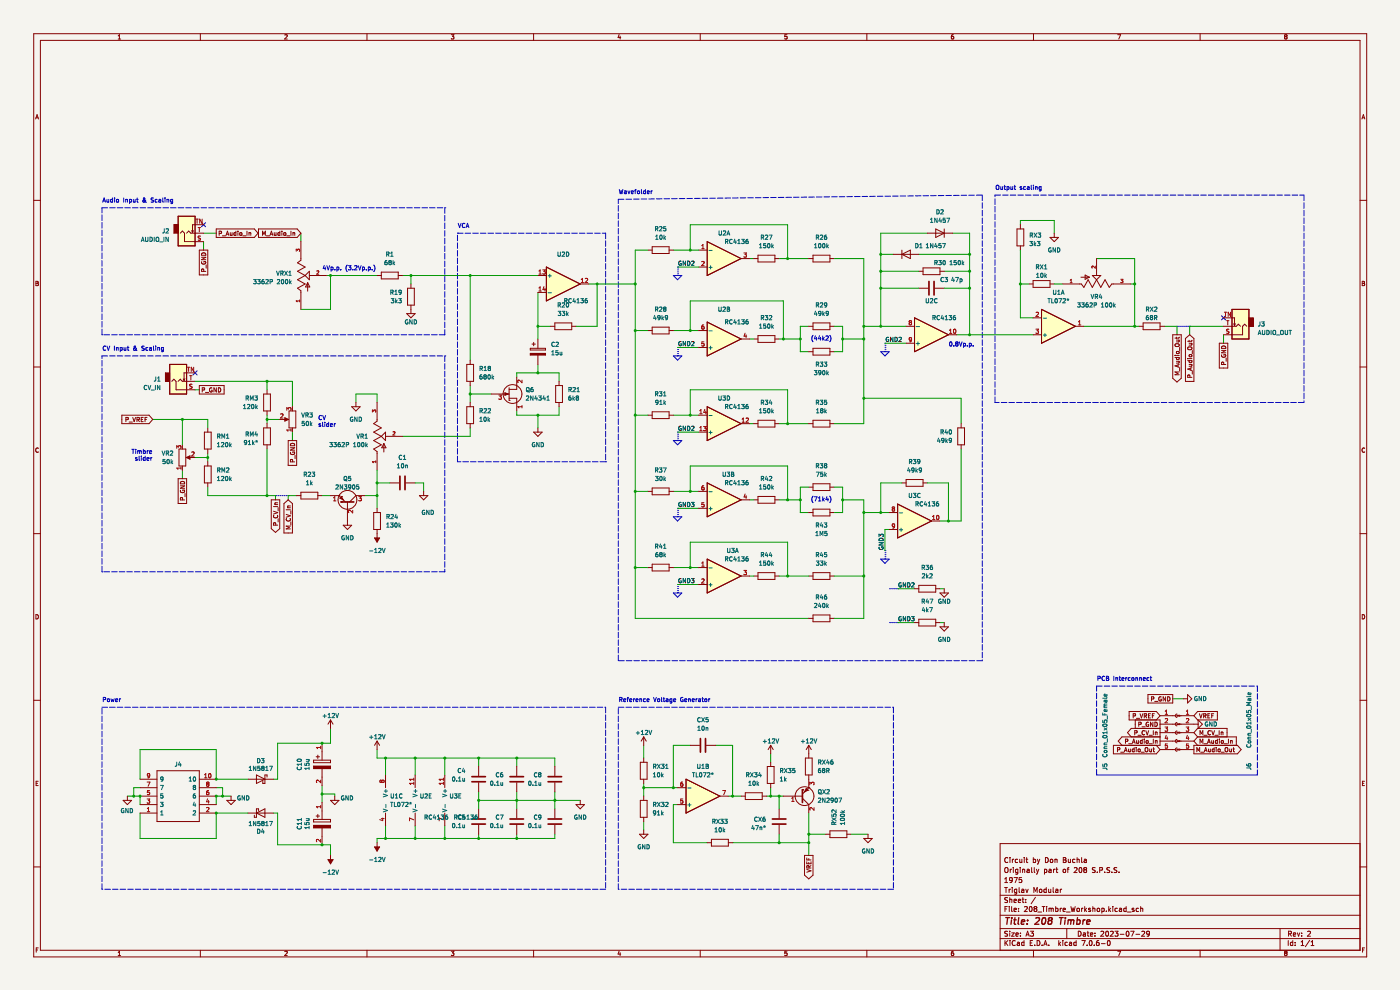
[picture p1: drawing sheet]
<svg xmlns="http://www.w3.org/2000/svg" width="297mm" height="210mm" viewBox="0 0 297 210" stroke-linecap="round" stroke-linejoin="round" font-family="sans-serif">
<path d="M.1 .1h296.9v209.9h-296.9z" fill-rule="evenodd" fill="#f5f4ef"/>
<g fill="none" stroke="#840000" stroke-width=".21">
<path d="M7.2 7.2h282.7v195.8h-282.7zM8.6 8.6h279.9v193h-279.9zM25.1 8.3h.5M25.1 7.6l.2-.2v.9M42.5 7.2v1.4M60.9 7.4h-.5M60.9 7.4h.1M60.9 7.4v.4l-.5 .5h.5M77.9 7.2v1.4M95.7 7.4h.6l-.3 .3 .3 .1v.4h-.6M113.2 7.2v1.4M131.3 7.3l-.2 .7h.6"/>
<path d="M131.6 7.7v.6M148.5 7.2v1.4M166.9 7.4h-.4v.4h.4v.4h-.4M183.9 7.2v1.4M202.3 7.4l-.4 .2-.1 .5 .2 .2 .3-.1v-.4l-.3-.1-.2 .2M219.2 7.2v1.4M237.1 7.4h.6l-.4 .9M254.6 7.2v1.4M272.7 7.8l-.2 .1 .2 .4 .3-.2-.1-.3M272.7 7.8h.2M273 7.4h-.4l.1 .4M273 7.4h.1"/>
<path d="M273 7.7l-.1 .1M273 7.4v.3M273 7.7h.1M7.6 25.2l.3-.9 .3 .9M7.6 25h.5M288.9 25.2l.3-.9 .3 .9M289 25h.4M7.2 42.5h1.4M7.6 59.7l.5 .2-.2 .2 .2 .3-.1 .2h-.4zM288.5 42.5h1.4M289 59.7l.5 .2-.2 .2 .2 .3-.2 .2h-.3zM7.2 77.8h1.4"/>
<path d="M7.6 60.1h.3M288.5 77.8h1.4M289 60.1h.3M8.1 95.1a.41 .41 0 0 0-.5 .4 .41 .41 0 0 0 .5 .4M289.5 95.1a.41 .41 0 0 0-.6 .4 .41 .41 0 0 0 .6 .4M7.2 113.2h1.4M288.5 113.2h1.4M7.6 130.4a.46 .46 0 0 1 .5 .4 .46 .46 0 0 1-.5 .5zM289 130.4a.46 .46 0 0 1 .5 .4 .46 .46 0 0 1-.5 .5zM7.2 148.5h1.4M288.5 148.5h1.4M7.7 166.2h.3"/>
<path d="M8.1 165.7h-.4v.9h.4M288.5 178.9h-76.3v22.7M289 166.2h.3M289.5 165.7h-.5v.9h.5M7.2 183.9h1.4M212.2 199.1h76.3M212.2 197h76.3M212.2 194.1h76.3M212.2 189.9h76.3M213.1 188.3h.6M213.1 187.2h.7M213.1 186.5l.3-.4v1.1"/>
<path d="M213.2 199.5v1.1M213.2 184.2l.2-.2 .4 .2 .1 .5-.2 .3-.3 .1-.2-.2zM213.2 192.8h.4M213.3 200l.5 .6M213.4 188.3v1M213.7 192.3h-.5v1.1M213.8 197.6h-.6a.44 .44 0 0 0 .5 .6v.3h-.6M213.8 190.4l-.6 .1a.44 .44 0 0 0 .5 .5v.4h-.6M213.8 199.5l-.6 .6M213.8 182a.47 .47 0 0 0-.7 .4 .47 .47 0 0 0 .7 .5M214.1 188.6v.7M214.1 192.3v.1"/>
<path d="M214.1 192.7v.7M214.2 190.4v1.1M214.2 197.5v.1M214.2 197.9v.7M214.2 190.8h.4l.1 .7M214.3 181.9v.1M214.3 182.3v.7M214.3 199.5v.1M214.3 199.9v.7M214.3 184.4v.7M214.4 188.6l-.3 .2M214.6 197.9h.6l-.6 .7h.6"/>
<path d="M214.6 192.3v.9l.2 .2M214.6 184.4l-.3 .2M214.7 188.3v.1M214.7 188.6v.7M214.8 186.6l-.2 .2h-.3l-.1-.5 .4-.2 .2 .3-.1 .6-.4 .2M214.8 182.3v.7M215 184v.1M215 184.4v.7M215.1 182.3l-.3 .2M215.1 193l.5-.1v-.2h-.3l-.2 .1 .1 .5h.4M215.1 191.1l.5-.1v-.2l-.3-.1-.2 .2 .1 .5h.4M215.1 186.1h.7l-.4 1.1"/>
<path d="M215.4 199.6a.47 .47 0 0 0-.7 .4 .47 .47 0 0 0 .7 .5M215.5 198.2l.5-.1v-.2h-.3l-.2 .1 .1 .5h.4M215.7 188.7l-.3-.1-.2 .2 .1 .5h.4M215.7 188.6v.9l-.2 .2-.3-.1M215.8 199.9h.4l.1 .7M215.9 182.3h-.3l-.2 .2 .1 .4h.4M215.9 184.4h-.3l-.2 .2 .1 .4h.4M215.9 184.4v.8l-.2 .2h-.2M216 191.1l.5-.1v-.2l-.3-.1-.2 .2 .1 .5h.4M216.1 193.3v.1M216.1 192.7v.1M216.2 188.3v.9l.1 .1"/>
<path d="M216.3 182.3l.1 .6h.4M216.4 184v.1M216.4 184.4v.7M216.5 198.5v.1M216.5 197.9v.1M216.7 186.1h-.5v.6l.5-.1v.5h-.5M216.8 188.7h.4v.6M216.8 182.3v.7M216.8 190.7h.4M216.9 184.5l.4-.1 .1 .7M216.9 184.4v.7M217 190.4v.9l.2 .2"/>
<path d="M217.2 188.9l-.5 .2 .2 .2h.3M217.2 199.9h-.3l-.2 .2 .1 .4h.4M217.2 199.5v1.1M217.3 181.9v.1M217.3 182.3v.7M217.3 192.4l.4-.1 .2 .3-.6 .8h.6M217.6 191.4v.1M217.6 190.8v.1M217.6 188.6l.3 .7 .2-.7M217.6 182.3h.4M217.6 198.6l.4-1.1 .3 1.1M217.7 198.3h.5"/>
<path d="M217.8 181.9v.9l.2 .2M217.9 184.4h.4v.7M218.3 184.6l-.5 .2 .2 .3 .3-.1M218.4 192.4l.2-.1a.51 .51 0 0 1 .4 .5 .51 .51 0 0 1-.5 .5l-.2-.3zM218.6 197.5h.7l-.4 .4 .3 .1v.5h-.6M218.9 184v.9l.1 .2M219.1 199.5h-.5v1.1h.5M219.2 182.3h.3l.2 .2-.1 .4h-.4M219.2 181.9v1.1M219.3 189.3v-1l.4 .7 .3-.7v1M219.4 184v.9l.2 .2M219.6 192.8l-.2-.2 .2-.3 .4 .2-.2 .3"/>
<path d="M219.6 192.8l-.2 .2 .2 .4 .4-.2-.2-.4M219.6 192.8h.2M219.7 190.3l-.9 1.4M219.9 184.4l.2 .7M220 199.5a.54 .54 0 0 1 .6 .5 .54 .54 0 0 1-.6 .6zM220.1 182.3l.2 .7M220.1 185.1l-.2 .3M220.2 193.5h.8M220.3 183l-.2 .3M220.4 184.4l-.3 .7M220.5 188.7h.5l-.1 .6-.4-.1zM220.6 182.3l-.3 .7"/>
<path d="M221.1 192.3h.6M221.4 192.3v1.1M221.6 184.4h.3l.2 .2-.1 .4h-.4M221.6 184.4v1M221.8 181.9a.54 .54 0 0 1 .6 .5 .54 .54 0 0 1-.6 .6zM222 188.7l-.4-.1-.2 .2 .1 .5h.5M222 188.3v1M222 192.3v.1M222 192.7v.7M222.5 188.6v.7l.4-.1M222.5 184.4h.4l.1 .7M222.5 192.8l.3-.1 .2 .1"/>
<path d="M222.5 192.7v.7M222.8 182.4h.5l-.1 .5h-.4zM222.9 188.6v.7M223 184.6l-.5 .2 .1 .3 .4-.1M223 192.8l.1-.1h.3v.7M223 192.8v.6M223.4 188.3v.9l.2 .1M223.5 184.4v.7M223.8 184.4l-.3 .2M223.8 182.4l.4-.1 .1 .7M223.8 182.3v.7M224 192.7h.3l.2 .2-.1 .4h-.4"/>
<path d="M224 192.3v1.1M224 188.7h.4v.6M224 184.4h.4M224.2 184v.9l.2 .2M224.4 188.9l-.5 .2 .2 .2h.3M224.6 199.5v1.1M224.9 192.7v.7M224.9 188.6v.7M225 199.9l-.4 .4M225.2 192.7l-.3 .2M225.2 188.6l-.3 .2M225.5 199.5v.1"/>
<path d="M225.5 199.9v.7M225.5 193l.5-.1v-.2h-.3l-.2 .1 .1 .5h.4M225.6 181.9h.3l.2 .2-.2 .3 .3 .4-.2 .2h-.4zM225.6 182.4h.3M225.6 184.4h.3l.2 .2v.3l-.2 .2-.4-.2zM226.2 193.5h.8M226.3 197v2.1M226.4 184.4h.4M226.4 199.9h-.3l-.2 .2 .1 .4h.4M226.6 182.3l.1 .6h.4M226.8 184l-.3 .2v.9M226.9 199.9h.4v.7"/>
<path d="M227.1 182.3v.7M227.2 192.3l.2 1.1 .2-.8 .2 .8 .3-1.1M227.9 184.1l.4-.1 .2 .3-.7 .8h.7M228 182.3h-.3l-.2 .2 .1 .4h.4M228.3 199.9h-.3l-.2 .2 .1 .4h.4M228.3 199.5v1.1M228.5 182.4l.4-.1 .1 .7M228.5 181.9v1.1M228.5 192.8h.5l-.1 .5h-.4zM228.8 197.5a.54 .54 0 0 1 .6 .6 .54 .54 0 0 1-.6 .5zM229 184.1l.2-.1a.51 .51 0 0 1 .3 .6 .51 .51 0 0 1-.4 .4l-.2-.3zM229.5 181.9v.9l.1 .2"/>
<path d="M229.5 192.7v.7M229.5 199.5h.7l-.4 1.1M229.8 192.7l-.3 .2M229.8 197.9h.3l.2 .1v.5l-.4 .1-.1-.4 .5-.1M230 182.3h.4l.1 .7M230.1 184.5l-.2 .2 .2 .4 .4-.2-.2-.4M230.1 184.5l-.2-.2 .2-.3 .4 .2-.2 .3M230.1 184.5h.2M230.1 192.3v1.1M230.2 193l.3 .4M230.5 182.5l-.5 .2 .1 .3 .4-.1M230.5 192.7l-.4 .4"/>
<path d="M230.6 197.9h.4M230.8 197.5v.9l.2 .2M231.2 199.6l.1-.1a.51 .51 0 0 1 .4 .6 .51 .51 0 0 1-.5 .4l-.1-.3zM231.3 198.2l.5-.1v-.2h-.3l-.2 .1 .1 .5h.4M231.3 192.7h-.2l-.2 .1 .4 .3v.2h-.4M231.8 192.3v1.1M231.8 192.8l.4-.1 .1 .7M232.3 198.5v.1M232.3 197.9v.1M232.3 184.1h-.5a.44 .44 0 0 0 .5 .6l-.1 .3h-.5M232.8 185v.1M232.8 192.8h.4v.5h-.4z"/>
<path d="M233.1 199.5l-.5 .3v.6l.2 .2 .3-.1v-.5l-.3-.1-.2 .2M233.3 184.6l.5-.1 .1-.4-.6-.1v1.1M233.5 197.6l.5-.1 .2 .3-.7 .8h.7M233.8 193.3h.4v-.6h-.4v1M234.4 185v.1M234.7 197.6l.1-.1a.51 .51 0 0 1 .4 .6 .51 .51 0 0 1-.5 .4l-.1-.3zM234.7 193.3v.1M235 199.6l.2-.1a.51 .51 0 0 1 .3 .6 .51 .51 0 0 1-.4 .4l-.2-.3zM235.2 192.3v1.1M235.3 193l.3 .4M235.4 184.1h-.5a.44 .44 0 0 0 .5 .6l-.1 .3h-.5M235.6 197.6l.4-.1 .2 .3-.7 .8h.7"/>
<path d="M235.6 192.7l-.4 .4M235.9 185v.1M236.1 192.3v.1M236.1 192.7v.7M236.5 197.5h.7l-.4 .4 .3 .1v.5h-.6M236.9 184.1h-.5a.44 .44 0 0 0 .5 .6l-.1 .3h-.5M237 192.7h-.3l-.2 .2 .1 .4h.4M237.4 185v.1M237.5 192.7h.4v.7M237.6 198.2h.8M237.9 192.9l-.5 .2 .2 .3 .3-.1M238.9 192.7h-.3l-.2 .2 .1 .4h.4"/>
<path d="M238.9 192.3v1.1M239 197.6l.2-.1a.51 .51 0 0 1 .3 .6 .51 .51 0 0 1-.4 .4l-.2-.3zM239.2 193.5h.8M239.9 197.5h.7l-.5 1.1M240.6 192.7h-.3l-.1 .1 .4 .3v.2h-.4M241 198.2h.8M241.5 192.7h-.3l-.2 .2 .1 .4h.4M242 192.8l.4-.1v.7M242 192.3v1.1M242.2 197.6l.4-.1 .2 .3-.6 .8h.6M243.8 198l-.2 .2-.3-.1v-.5l.3-.1 .2 .2v.6l-.5 .3M271.6 197v4.6"/>
<path d="M273.3 199.5v1.1M273.4 198.1l.5-.1v-.4l-.5-.1v1.1M273.6 198.1l.4 .5M274.2 199.9h-.3l-.2 .2 .1 .4h.4M274.2 199.5v1.1M274.4 198.2l.5-.1-.1-.2h-.3l-.1 .1v.5h.4M274.8 199.9v.1M275.2 197.9l.3 .7 .2-.7M276 199.8l.3-.3v1.1M276.1 198.5v.1M276.1 197.9v.1M277.4 197.6l.4-.1 .2 .3-.7 .8h.7"/>
<path d="M277.8 199.5l-.9 1.3M278.1 199.8l.3-.3v1.1M288.5 183.9h1.4M7.7 201.5h.3M8.1 201.1h-.4v.9M25.1 202l.2-.2v.9M25.1 202.7h.5M42.5 201.6v1.4M60.4 201.9l.4-.1 .1 .2-.5 .7h.5M77.9 201.6v1.4M95.7 201.8h.6l-.3 .3 .3 .1v.4h-.6M113.2 201.6v1.4"/>
<path d="M131.3 201.7l-.2 .7h.6M131.6 202.1v.6M148.5 201.6v1.4M166.9 201.8h-.4v.4h.4v.4h-.4M183.9 201.6v1.4M202.3 201.8l-.4 .2-.1 .5 .2 .2 .3-.1v-.4l-.3-.1-.2 .2M216.3 200.1l-.5 .2 .1 .3 .4-.1M218.6 200h.3M219.2 201.6v1.4M219.5 200.5v.1M221.1 200.5v.1M221.4 200.6l.4-1.1 .3 1.1"/>
<path d="M221.5 200.3h.5M222.5 200.5v.1M224.7 200.2l.3 .4M227.3 200.1l-.5 .2 .2 .3 .3-.1M230.6 200.5v.1M232.1 200.5v.1M233.6 200.2h.9M237.1 201.8h.6l-.4 .9M254.6 201.6v1.4M272.7 202.2l-.2-.2 .2-.2 .3 .2-.1 .2M272.7 202.2l-.2 .1 .2 .4 .3-.2-.1-.3M272.7 202.2h.2"/>
<path d="M274.8 200.5v.1M276 200.6h.6M278.1 200.6h.6M289.1 201.5h.3M289.5 201.1h-.4v.9"/>
</g>
<g fill="none" stroke="#840000" stroke-width=".28">
<path d="M213.4 194.6h.8M213.8 194.6l-.2 1.5M214.6 195.1l-.1 1M214.6 194.6v.2M215.1 195.1h.5M215.3 194.6l-.1 1.3 .3 .2M216.1 194.6l-.1 1.3 .2 .2M216.7 195.6l.7-.1-.1-.3h-.5l-.2 .7 .2 .2 .4-.1M217.9 195.9v.2M218 195.2v.1M219.7 194.8l.6-.2 .2 .4-1 1.1h.9M221.2 194.8l.4-.2a.84 .84 0 0 1-.3 1.5l-.3-.6z"/>
<path d="M222.6 195.3l-.2-.4 .2-.2 .4-.1 .2 .4-.3 .3M222.6 195.3l-.3 .2 .1 .4a.46 .46 0 0 0 .6 .1 .46 .46 0 0 0 0-.7h-.1M222.6 195.3h.3M224.7 194.6h.9M225.1 194.6l-.1 1.5M226 195.1l-.2 1M226 194.6v.2M226.6 195.3l.4-.2 .2 .2M226.6 195.1l-.1 1M227.2 195.3l.2-.2 .4 .1-.1 .9M227.2 195.3l-.1 .8M228.5 195.2l.4-.1 .3 .3-.2 .6h-.6"/>
<path d="M228.6 194.6l-.2 1.5M229.8 195.1l-.1 1M230.2 195.1l-.4 .3M230.6 195.6l.6-.1v-.3h-.5l-.2 .7 .2 .2 .4-.1"/>
</g>
<path d="M190.4 106.9l7.2 3.6-7.2 3.6z" fill="#ffffc2"/>
<path d="M190.4 106.9l7.2 3.6-7.2 3.6z" fill="none" stroke="#840000" stroke-width=".21"/>
<path d="M145.5 165.3l7.2 3.6-7.2 3.6z" fill="#ffffc2"/>
<path d="M145.5 165.3l7.2 3.6-7.2 3.6z" fill="none" stroke="#840000" stroke-width=".21"/>
<path d="M194 67.4l7.2 3.6-7.2 3.6z" fill="#ffffc2"/>
<path d="M194 67.4l7.2 3.6-7.2 3.6z" fill="none" stroke="#840000" stroke-width=".21"/>
<path d="M150 86.3l7.2 3.6-7.2 3.6z" fill="#ffffc2"/>
<path d="M150 86.3l7.2 3.6-7.2 3.6z" fill="none" stroke="#840000" stroke-width=".21"/>
<path d="M150 51.3l7.2 3.6-7.2 3.5z" fill="#ffffc2"/>
<path d="M150 51.3l7.2 3.6-7.2 3.5z" fill="none" stroke="#840000" stroke-width=".21"/>
<path d="M150 68.3l7.2 3.6-7.2 3.6z" fill="#ffffc2"/>
<path d="M150 68.3l7.2 3.6-7.2 3.6z" fill="none" stroke="#840000" stroke-width=".21"/>
<path d="M150 102.4l7.2 3.6-7.2 3.6z" fill="#ffffc2"/>
<path d="M150 102.4l7.2 3.6-7.2 3.6z" fill="none" stroke="#840000" stroke-width=".21"/>
<path d="M150 118.6l7.2 3.6-7.2 3.6z" fill="#ffffc2"/>
<path d="M150 118.6l7.2 3.6-7.2 3.6z" fill="none" stroke="#840000" stroke-width=".21"/>
<path d="M36 77.3h3.6v6.3h-3.6z" fill-rule="evenodd" fill="#ffffc2"/>
<path d="M36 77.3h3.6v6.3h-3.6z" fill="none" stroke="#840000" stroke-width=".21"/>
<path d="M37.8 45.9h3.6v6.3h-3.6z" fill-rule="evenodd" fill="#ffffc2"/>
<path d="M37.8 45.9h3.6v6.3h-3.6z" fill="none" stroke="#840000" stroke-width=".21"/>
<path d="M115.9 56.6l7.2 3.6-7.2 3.6z" fill="#ffffc2"/>
<path d="M115.9 56.6l7.2 3.6-7.2 3.6z" fill="none" stroke="#840000" stroke-width=".21"/>
<path d="M221 65.6l7.1 3.6-7.1 3.6z" fill="#ffffc2"/>
<path d="M221 65.6l7.1 3.6-7.1 3.6z" fill="none" stroke="#840000" stroke-width=".21"/>
<path d="M261.4 65.6h3.6v6.3h-3.6z" fill-rule="evenodd" fill="#ffffc2"/>
<g fill="none" stroke="#840000" stroke-width=".21">
<path d="M42.3 53.1h1.8v5.2h-1.8zM42.8 54.6h.9l-.9 .5h.9M42.8 53.8a.48 .48 0 0 1 .6-.1 .48 .48 0 0 1 .3 .4h-.9zM42.8 55.5a.41 .41 0 0 0 .4 .5 .41 .41 0 0 0 .4-.5h-.3v.1M43.2 57.6v-.5h-.4v.5h.9M43.7 56.2v.7M45.9 48.6h8.1l.7 .9-.7 .9h-8.1zM46.5 49.5h.4l.1-.4-.5-.1v.9M47.2 50h.7M47.9 49.9l.3-.9 .3 .9M48 49.7h.5M48.8 49.3l.1 .6h.3"/>
<path d="M49.2 49.3v.6M50 49.4l-.2-.1-.2 .2 .1 .4h.3M50 49v.9M50.5 49h.1M50.5 49.3v.6M50.5 49v.1M50.9 49.4h.4l-.1 .5h-.3zM51.5 50h.7M52.4 49v.9M52.8 49.4h.4v.5M52.8 49.3v.6M54.8 48.6h8.2l.8 .9-.8 .9h-8.2z"/>
<path d="M55.7 49.9v-.9l.3 .7 .3-.7v.9M56.5 50h.7M57.3 49.9l.3-.9 .3 .9M57.4 49.7h.4M58.2 49.3v.6h.4M58.6 49.3v.6M59.4 49.4l-.3-.1-.2 .2 .1 .4h.4M59.4 49v.9M59.8 49h.1M59.8 49.3v.6M59.8 49v.1M60.2 49.4h.4v.5h-.4z"/>
<path d="M60.8 50h.7M61.7 49v.9M62.2 49.4h.3v.5M62.2 49.3v.6M137.5 53.1h.9M138.4 52.3h3.5v1.5h-3.5zM141.9 53.1h.9M148.2 53.1h1.8M148.2 56.6h1.8M150 51.3l7.2 3.6-7.2 3.5zM157.2 54.9h1.8M189.5 54h5.4"/>
<path d="M191.3 54l1.8-.9v1.8zM191.3 53.1v1.8M194.9 57.5h.9M195.8 56.8h3.6v1.5h-3.6zM196.7 49.5h5.4M198.5 48.6l1.8 .9-1.8 .9zM199.4 57.5h.9M200.3 48.6v1.8M137.5 70.1h.9M138.4 69.4h3.5v1.4h-3.5zM141.9 70.1h.9M148.2 70.1h1.8"/>
<path d="M148.2 73.7h1.8M150 68.3l7.2 3.6-7.2 3.6zM157.2 71.9h1.8M192.2 72.8h1.8M192.2 69.2h1.8M194 67.4l7.2 3.6-7.2 3.6zM194.9 61.1h2M198.3 61.1h2M201.2 71h1.8M248.8 71h1.8v9.2l-.9 .8-.9-.8zM249.3 75.8h.9M249.3 75.4h.1"/>
<path d="M249.3 73h.7l.2 .3-.3 .2h-.5zM249.6 76.6h.6M249.6 71.5v.3M249.6 75.4h.6M249.6 72.1h.6M249.6 74.6l.4-.1 .2 .3-.5 .2-.1-.2zM249.6 75.8v.3l.1 .2 .4-.1v-.4M249.9 77.4v.4M250.1 72.1v.4h-.5M250.1 76.6v.4h-.5M250.2 78.9h-.9l.6 .3-.6 .3h.9M250.2 77.3l-.9 .3 .9 .3"/>
<path d="M250.2 71.5l-.2 .2h-.7M250.2 73.7v.7M250.2 78v.7M251.5 71.8l.9-.8 .9 .8v9.1h-1.8zM252 76.5h.9M252 76.1h.1M252 73.7l.7-.1 .2 .4-.3 .2-.5-.1zM252.3 77.3h.6M252.3 72.2v.3M252.3 76.1h.6M252.3 72.8h.6M252.3 75.3l.4-.1 .2 .3-.5 .2-.1-.2z"/>
<path d="M252.3 76.5v.3l.1 .1 .4-.1v-.3M252.6 78.1v.4M252.8 77.3v.4h-.5M252.8 72.8v.4h-.5M252.9 78l-.9 .3 .9 .3M252.9 72.2l-.2 .2h-.7M252.9 74.4v.6M252.9 78.7v.7M258.7 72.8h1.8v5.3h-1.8zM259.1 74.3h.9l-.9 .5h.9M259.2 75.3a.41 .41 0 0 0 .4 .5 .41 .41 0 0 0 .4-.6h-.3v.2M259.3 73.5a.47 .47 0 0 1 .5-.1 .47 .47 0 0 1 .2 .5h-.9z"/>
<path d="M259.6 77.3v-.4l-.4-.1-.1 .5h.9M260.1 76v.6M261.4 65.6h3.6v6.3h-3.6zM25.8 88.1h5.8l.8 .9-.8 .9h-5.8zM26.7 89h.4l.1-.4-.5-.1v.9M27.4 89.5h.7M28.2 88.5l.3 .9 .3-.9M29.1 89h.4v-.4l-.4-.1v.9M29.3 89l.3 .4M30 89h.3M30.4 88.5h-.4v.9h.4M30.8 89h.3"/>
<path d="M31.2 88.5h-.4v.9M42.3 81.8h5.2v1.8h-5.2zM42.9 82.7h.4l.1-.4h-.5v.9M43.6 83.2h.7M45 82.3a.41 .41 0 0 0-.6 .4 .41 .41 0 0 0 .6 .4v-.3h-.2M45.9 82.3v.9l-.5-.9v.9M46.3 82.3a.45 .45 0 0 1 .5 .4 .45 .45 0 0 1-.5 .5zM61.1 93.5h1.8v5.2h-1.8zM61.6 95h.9l-.9 .5h.9M61.7 94.2a.48 .48 0 0 1 .5-.1 .48 .48 0 0 1 .3 .5h-.9zM61.7 95.9a.41 .41 0 0 0 .4 .5 .41 .41 0 0 0 .3-.5h-.3v.1M62.1 98l-.1-.5h-.3l-.1 .5h.9"/>
<path d="M62.6 96.6v.7M137.5 88.1h.9M138.4 87.4h3.5v1.4h-3.5zM141.9 88.1h.9M148.2 88.1h1.8M148.2 91.7h1.8M150 86.3l7.2 3.6-7.2 3.6zM157.2 89.9h1.8M203.2 90.8h1.4v3.6h-1.4zM203.9 89.9v.9M203.9 94.4v.9M252.4 80v-.4h-.4v.4h.9"/>
<path d="M37.8 101.5h1.8v5.3h-1.8zM38.3 103.1h.9l-.9 .5h.9M38.3 102.3a.48 .48 0 0 1 .6-.2 .48 .48 0 0 1 .3 .5h-.9zM38.3 104a.41 .41 0 0 0 .4 .5 .41 .41 0 0 0 .4-.5h-.3v.1M38.7 106.1v-.5h-.3l-.1 .5h.9M39.3 104.7v.7M57.5 106h1.8v6.1l-.9 .8-.9-.8zM58 108.4l.9 .3-.9 .3M58 107.5h.9M58.1 109.3a.4 .4 0 0 0 .4 .6 .4 .4 0 0 0 .3-.6M58.3 107h.6M58.5 111.4l-.1-.4-.3-.1-.1 .5h.9"/>
<path d="M58.9 106.7h-.5v.3M59 107.7v.7M59 110v.7M60.2 106.8l.9-.8 .9 .8v6.3h-1.8zM60.7 109.1l.9 .3-.9 .3M60.7 108.1h.9M60.8 110h.1M61 107.7h.6M61.5 110a.41 .41 0 0 1-.3 .5 .41 .41 0 0 1-.4-.5M61.6 111.6h-.9l.7 .3-.7 .3h.9M61.6 107.3l-.5 .1v.3M61.7 108.3v.7"/>
<path d="M61.7 110.7v.7M171.6 103.3h.9M172.5 102.6h3.6v1.5h-3.6zM176.1 103.3h.9M188.6 108.7h1.8M188.6 112.3h1.8M190.4 106.9l7.2 3.6-7.2 3.6zM191.3 102.4h.9M192.2 101.7h3.6v1.5h-3.6zM195.8 102.4h.9M197.6 110.5h1.8M194 124.9h.9"/>
<path d="M194 132.1h.9M194.9 124.2h3.6v1.4h-3.6zM194.9 131.3h3.6v1.5h-3.6zM198.5 124.9h.9M198.5 132.1h.9M199.4 133h1.8l-.9 .9zM199.4 125.8h1.8l-.9 .9zM200.3 124.9v.9M200.3 132.1v.9M146.4 158.1h2M149.8 158.1h2M237.1 159h.4v-.3l-.4-.1v.9"/>
<path d="M237.7 159.6h.7M238.5 159.5l.3-.9 .3 .9M238.6 159.2h.4M238.8 157.3l.4-.1v-.3l-.4-.1v.9M239.4 158.9l.1 .5h.3M239.4 157.8h.7M239.8 158.9v.6M240.2 157.7l.3-.9 .3 .9M240.3 157.4h.4M240.4 151.9l.4-.1 .1-.3-.5-.1v.9M240.6 158.9h-.2l-.2 .1 .1 .4h.3M240.6 158.6v.9"/>
<path d="M240.7 155.5l.5-.1v-.3l-.5-.1v.9M240.8 152.7v1.8M241 158.6v.1M241 158.9v.6M241.1 152.4h.7M241.1 157.1l.1 .5h.3M241.4 156h.7M241.5 159h.4l-.1 .4h-.3zM241.5 157.1v.6M241.6 153.7l.4-.1 .1-.3-.5-.1v.9M241.9 151.4l.3 .9 .3-.9M241.9 157.2v.4h.4"/>
<path d="M242 157.1h.3M242 157.1l-.1 .1M242.1 159.6h.6M242.3 154.2h.7M242.3 156.8v.9M242.7 156.8v.1M242.7 157.1v.6M242.7 151.9l.5-.1v-.3l-.5-.1v.9M242.8 155.1a.4 .4 0 0 0-.5 .3 .4 .4 0 0 0 .5 .4M243 158.7l.1-.1 .4 .1-.1 .7-.4-.1zM243 151.9l.3 .4M243.1 155l.3 .9 .3-.9"/>
<path d="M243.2 157.2h.4l-.1 .4h-.3zM243.5 147.3h5.3v1.8h-5.3zM243.6 153.2a.41 .41 0 0 0-.5 .4 .41 .41 0 0 0 .6 .4v-.3h-.2M243.6 151.8h.3M243.8 157.8h.6M243.8 156h.6M243.9 158.9v.5h.4M244.1 151.4h-.5v.9h.5M244.3 148.3l.4-.1v-.3l-.4-.1v.9M244.3 158.9v.6M244.5 151.8h.3M244.6 153.2v.9l-.5-.9v.9"/>
<path d="M244.6 158.9h.3M244.7 155v.9M244.7 156.8v.9M244.7 158.6v.7l.2 .2M244.9 151.4h-.4v.9M245 148.8h.6M245 153.2a.45 .45 0 0 1 .5 .4 .45 .45 0 0 1-.5 .5zM245.1 157.2l.3-.1 .1 .6M245.1 155.4l.3-.1 .1 .6M245.1 155.3v.6M245.1 157.1v.6M245.3 152.7l.8-.9-.8-.9h-5.8v1.8h6.6v5.4h-9.9v1.8h9.1l.8-.9-.8-.9"/>
<path d="M246.1 156.3h-8.1l-.8 .9 .8 .9M246.1 154.5h-6.1l-.8 .9 .8 .9M246.3 147.8a.41 .41 0 0 0-.5 .5 .41 .41 0 0 0 .6 .3v-.3h-.2M247.3 147.8v.9l-.5-.9v.9M247.7 147.8a.45 .45 0 0 1 .5 .5 .45 .45 0 0 1-.5 .4zM253.3 158.1h9.2l.8 .9-.8 .9h-9.2zM253.9 159.5v-.9l.3 .6 .3-.6v.9M254.1 156.3l-.8 .9 .8 .9M254.1 156.3h8.2v1.8M254.1 150.9h4.2v1.8h-4.2l-.8-.9zM254.1 156.3l-.8-.9 .8-.9h6.2v1.8M254.4 151.4l.3 .9 .3-.9"/>
<path d="M254.6 155.9v-.9l.3 .6 .3-.6v.9M254.6 157.7v-.9l.3 .6 .3-.6v.9M254.7 159.6h.7M255.3 151.9l.5-.1v-.3l-.5-.1v.9M255.4 157.8h.7M255.4 156h.7M255.5 159.5l.3-.9 .3 .9M255.6 151.9l.3 .4M255.6 159.2h.4M256.2 157.7l.3-.9 .3 .9M256.2 157.4h.5M256.2 151.8h.3"/>
<path d="M256.4 158.9v.5h.4M256.7 151.4h-.5v.9h.5M256.8 158.9v.6M256.8 155.1a.4 .4 0 0 0-.6 .3 .4 .4 0 0 0 .6 .4M257.1 157.1v.5h.3M257.1 151.8h.3M257.1 155l.3 .9 .3-.9M257.4 157.1v.6M257.5 151.4h-.4v.9M257.6 158.9h-.3l-.1 .1v.4h.4M257.6 158.6v.9M257.7 156h.7"/>
<path d="M258 158.6v.1M258 158.9v.6M258.3 157.1h-.3l-.2 .2 .1 .3h.4M258.3 156.8v.9M258.4 159h.4v.4h-.4zM258.6 155v.9M258.7 156.8v.1M258.7 157.1v.6M259 159.6h.7M259.1 155.3v.6M259.1 155.4l.3-.1v.6M259.1 157.2h.4l-.1 .4h-.3z"/>
<path d="M259.1 157.1v.1M259.7 157.8h.7M259.9 158.7l.2-.1 .3 .1v.7l-.5-.1zM260.6 156.8v.9M260.9 158.9v.5h.4M261 157.2l.4-.1v.6M261 157.1v.6M261.3 158.9v.6M261.6 158.9h.3M261.7 158.6v.7l.2 .2M135.8 161.7h1.5v3.6h-1.5zM135.8 169.8h1.5v3.6h-1.5z"/>
<path d="M136.6 160.8v.9M136.6 165.3v.9M136.6 168.9v.9M136.6 173.4v.9M143.7 170.7h1.8M143.7 167.1h1.8M145.5 165.3l7.2 3.6-7.2 3.6zM152.7 168.9h1.8M170.2 169.3l1.4 1.4M171.6 167.1h.1M171.6 167.1l-1.4 1.3M170.7 181.4h1.8v4.2l-.9 .8-.9-.8z"/>
<path d="M171.2 184.4l.8 .3-.8 .3M171.2 182v.4h.8M171.2 182.8v.4h.8v-.4M171.6 182.1v.3M171.6 182.9v.3M171.6 184.1v-.4h-.4v.4h.8M172 183.6l-.4 .3"/>
</g>
<path d="M42.7 47.2l.9 .9M43.6 47.2l-.9 .9M41 78.7l.8 .8M41.8 78.7l-.8 .8M259.1 67l.9 .9M260 67l-.9 .9" fill="none" stroke="#000084" stroke-width=".21"/>
<g fill="none" stroke="#0000c2" stroke-width=".21">
<path d="M211.5 39.3l.4 .1v.5l-.2 .3-.3-.1zM212.3 39.6v.5h.4M212.7 39.6v.6M213 39.6h.3M213.1 39.3v.8l.2 .1M214.4 39.6l.1 .5h.3M214.8 39.6v.6M215.1 39.6h.4M215.3 39.3v.8l.2 .1M216.8 39.6h-.3l-.1 .2 .4 .2M217.6 39.6h-.3l-.2 .2 .1 .3h.4M217.9 39.6h.4v.6"/>
<path d="M218.3 39.8l-.4 .2 .1 .2 .3-.1M218.8 39.3v.8l.1 .1M219.2 39.3v.1M219.2 39.6v.6M219.7 39.7l.3-.1v.6M219.7 39.6v.6M21.6 45.6v1.2M21.6 47.2v1.2M21.6 48.8v1.2M21.6 50.4v1.2M21.6 52v1.2M21.6 53.7v1.2"/>
<path d="M21.6 55.3v1.2M21.6 56.9v1.2M21.6 58.5v1.2M21.8 42.9l.3-.9 .3 .9M21.9 42.6h.4M22.7 42.3v.5h.4M22.8 44.1h-1.2v1.1M23.1 42.3v.6M23.2 44.1h1.2M23.9 42.3h-.3l-.1 .2v.3h.4M23.9 42v.9M24.3 42v.1"/>
<path d="M24.3 42.1h.1M24.3 42.3v.6M24.7 42.4h.4v.4h-.4zM24.9 44.1h1.1M26.2 42v.9M26.5 44.1h1.2M26.7 42.4l.3-.1v.6M26.7 42.3v.6M27.5 42.3h.2l.2 .2-.1 .3h-.3M27.5 42.3v.9M28.1 44.1h1.2M28.3 42.3v.5h.4"/>
<path d="M28.7 42.3v.6M29 42.3h.3M29.1 42v.8l.2 .1M29.7 44.1h1.2M30.9 42.4l-.2 .4a.24 .24 0 0 1-.3 0 .24 .24 0 0 1 0-.3l.3-.3-.2-.2a.86 .86 0 0 0 .5 .9M31.3 44.1h1.2M32.6 42l-.5 .1a.38 .38 0 0 0 .4 .4v.3h-.5M32.9 44.1h1.2M33.3 42.3h-.2l-.2 .2 .1 .3h.3M33.7 42.3h.4v.6M34.1 42.5l-.4 .2 .1 .2 .3-.1M34.5 42v.8l.2 .1"/>
<path d="M34.6 44.1h1.1M35 42v.1M35 42.3v.6M35.4 42.4l.4-.1v.6M35.4 42.3v.6M36.2 44.1h1.2M36.6 42.3h-.2l-.2 .2 .1 .3h.3M36.6 42.3v.7l-.1 .2-.3-.1M37.8 44.1h1.2M39.4 44.1h1.2M41 44.1h1.2M42.6 44.1h1.2"/>
<path d="M44.3 44.1h1.1M45.9 44.1h1.2M47.5 44.1h1.2M49.1 44.1h1.2M50.7 44.1h1.2M52.3 44.1h1.2M54 44.1h1.1M55.6 44.1h1.2M57.2 44.1h1.2M58.8 44.1h1.2M60.4 44.1h1.2M62 44.1h1.2"/>
<path d="M63.7 44.1h1.1M65.3 44.1h1.2M66.9 44.1h1.2M68.5 44.1h1.2M68.8 56.3l-.2 .7h.5M69 56.7v.6M69.3 56.4l.3 .9 .3-.9M70.1 44.1h1.2M70.2 56.7v.9M70.2 56.7h.3l.2 .1-.1 .4h-.4M71 57.3h.1M71.1 57.2l-.1 .1"/>
<path d="M71.5 56.7h.2l.2 .1-.1 .4h-.3M71.5 56.7v.9M71.7 44.1h1.2M72.3 57.2v.1M73.3 44.1h1.2M73.7 56.2a1.03 1.03 0 0 0 0 1.4M73.9 56.4h.6l-.3 .3 .2 .1v.4h-.5M74.8 57.2v.1M75 44.1h1.1M75.2 56.4h.4l.1 .2-.5 .7h.5M76 56.4l.3 .9 .3-.9M76.6 44.1h1.2"/>
<path d="M76.9 56.7h.3l.1 .1-.1 .4h-.3M76.9 56.7v.9M77.7 57.2v.1M78.1 56.7h.3l.2 .1-.1 .4h-.4M78.1 56.7v.9M78.2 44.1h1.2M79 57.3h.1M79 57.2v.1M79.3 56.2a1.03 1.03 0 0 1 0 1.4M79.8 44.1h1.2M81.4 44.1h1.2M83 44.1h1.2"/>
<path d="M84.7 44.1h1.1M86.3 44.1h1.2M87.9 44.1h1.2M89.5 44.1h1.2M91.1 44.1h1.2M92.7 44.1h1.2M94.4 44.1h.1M94.4 44.1v1.2M94.4 45.7v1.2M94.4 47.3v1.2M94.4 48.9v1.2M94.4 50.5v1.2"/>
<path d="M94.4 52.2v1.1M94.4 53.8v1.2M94.4 55.4v1.2M94.4 57v1.2M94.4 58.6v1.2M97.1 49.5h.1M97.1 49.9v1.2M97.1 51.5v1.2M97.1 53.1v1.2M97.1 54.7v1.2M97.1 56.4v1.1M97.1 58v1.2"/>
<path d="M97.1 59.6v1.2M97.1 49.5h1.1M97.2 47.4l.3 .9 .3-.9M98.6 48.2h.1M98.6 47.5a.41 .41 0 0 0-.5 .3 .41 .41 0 0 0 .5 .4M98.7 49.5h1.2M98.9 48.3l.3-.9 .3 .9M99 48h.4M100.3 49.5h1.2M101.9 49.5h1.2M103.5 49.5h1.2M105.1 49.5h1.2"/>
<path d="M106.7 49.5h1.2M108.4 49.5h1.2M110 49.5h1.2M111.6 49.5h1.2M113.2 49.5h1.2M114.8 49.5h1.2M116.4 49.5h1.2M118.1 49.5h1.1M119.7 49.5h1.2M121.3 49.5h1.2M122.9 49.5h1.2M124.5 49.5h1.2"/>
<path d="M126.1 49.5h1.2M127.8 49.5h.7v1.1M128.5 51.1v1.2M128.5 52.7v1.2M128.5 54.3v1.2M128.5 55.9v1.2M128.5 57.5v1.2M128.5 59.2v1.1M131.2 43.6v1.2M131.2 45.2v1.2M131.2 46.8v1.2M131.2 48.5v1.1"/>
<path d="M131.2 50.1v1.2M131.2 51.7v1.2M131.2 53.3v1.2M131.2 54.9v1.2M131.2 56.5v1.2M131.2 58.2v1.1M131.2 59.8v1.2M131.4 40.2l.2 .9 .2-.7 .1 .7 .2-.9M132.4 42.3h-1.2v.9M132.5 40.5h.3l.1 .6M132.9 40.7l-.5 .2 .2 .2 .3-.1M133.2 40.5l.2 .6 .2-.6"/>
<path d="M133.9 40.8l.5-.1-.1-.2-.4 .1 .1 .4h.3M134 42.2l-1.2 .1M134.6 40.5h.4M135 40.2l-.3 .1v.8M135.3 40.6h.3v.4h-.3zM135.6 42.2h-1.2M136.1 40.2v.8l.1 .1M136.9 40.5h-.2l-.2 .2 .1 .3h.3M136.9 40.2v.9M137.2 42.2h-1.2M137.3 40.8l.4-.1v-.2l-.4 .1 .1 .4h.3M138.1 40.5v.6"/>
<path d="M138.4 40.5l-.3 .2M138.8 42.2h-1.2M140.4 42.2h-1.1M142.1 42.2h-1.2M142.8 58.4h1.8l-.9 .9zM143.7 42.1h-1.2M143.7 56.6h.1M143.7 57.1h.1M143.7 57.5h.1M143.7 57.9h.1M143.7 58.4h.1M145.3 42.1h-1.2"/>
<path d="M146.9 42.1h-1.2M148.5 42.1h-1.2M150.1 42.1h-1.2M151.7 42l-1.1 .1M153.4 42h-1.2M155 42h-1.2M156.6 42h-1.2M158.2 42h-1.2M159.8 41.9l-1.2 .1M161.4 41.9h-1.1M163.1 41.9h-1.2M164.7 41.9h-1.2"/>
<path d="M166.3 41.9h-1.2M167.9 41.9h-1.2M169.5 41.8h-1.2M171.1 41.8h-1.1M172.8 41.8h-1.2M174.4 41.8h-1.2M176 41.8h-1.2M177.6 41.7l-1.2 .1M179.2 41.7h-1.2M180.8 41.7h-1.1M182.5 41.7h-1.2M184.1 41.7h-1.2"/>
<path d="M185.7 41.6l-1.2 .1M187.3 41.6h-1.2M188.9 41.6h-1.2M190.5 41.6h-1.2M192.1 41.6h-1.1M193.8 41.6h-1.2M195.4 41.5h-1.2M197 41.5h-1.2M198.6 41.5h-1.2M200.2 41.5h-1.2M201.8 41.5h-1.1M203.5 41.4l-1.2 .1"/>
<path d="M205.1 41.4h-1.2M206.7 41.4h-1.2M208.3 41.4h-1.2M208.4 41.4v1.2M208.4 43v1.2M208.4 44.6v1.2M208.4 46.2v1.2M208.4 47.8v1.2M208.4 49.5v1.1M208.4 51.1v1.2M208.4 52.7v1.2M208.4 54.3v1.2"/>
<path d="M208.4 55.9v1.2M208.4 57.5v1.2M208.4 59.2v1.1M211.1 42.2v1.2M211.1 43.8v1.2M211.1 45.4v1.2M211.1 47v1.2M211.1 48.6v1.2M211.1 50.3v1.1M211.1 51.9v1.2M211.1 53.5v1.2M211.1 55.1v1.2"/>
<path d="M211.1 56.7v1.2M211.1 58.3v1.2M211.1 60v1.1M212.3 41.4h-1.2v.3M212.7 41.4h1.2M213.6 40.1h.4v-.5h-.4v.9M214.3 41.4h1.2M215.9 41.4h1.2M216.8 40.1h-.4M216.8 40v.1M217.5 41.4h1.2M219.2 41.4h1.1"/>
<path d="M220.8 41.4h1.2M220.9 40.1h-.4v-.5h.4v.7l-.2 .2-.2-.1M222.4 41.4h1.2M224 41.4h1.2M225.6 41.4h1.2M227.2 41.4h1.2M228.9 41.4h1.1M230.5 41.4h1.2M232.1 41.4h1.2M233.7 41.4h1.2M235.3 41.4h1.2M236.9 41.4h1.2"/>
<path d="M238.6 41.4h1.1M240.2 41.4h1.2M241.8 41.4h1.2M243.4 41.4h1.2M245 41.4h1.2M246.6 41.4h1.2M248.3 41.4h1.1M249.9 41.4h1.2M251.5 41.4h1.2M253.1 41.4h1.2M254.7 41.4h1.2M256.3 41.4h1.2"/>
<path d="M257.9 41.4h1.2M259.6 41.4h1.1M261.2 41.4h1.2M262.8 41.4h1.2M264.4 41.4h1.2M266 41.4h1.2M267.6 41.4h1.2M269.3 41.4h1.1M270.9 41.4h1.2M272.5 41.4h1.2M274.1 41.4h1.2M275.7 41.4h.9v1.2"/>
<path d="M276.6 43v1.2M276.6 44.6v1.2M276.6 46.2v1.2M276.6 47.8v1.2M276.6 49.5v1.1M276.6 51.1v1.2M276.6 52.7v1.2M276.6 54.3v1.2M276.6 55.9v1.2M276.6 57.5v1.2M276.6 59.2v1.1M21.6 71h.1"/>
<path d="M21.6 60.1v1.2M21.6 61.7v1.2M21.6 63.4v1.1M21.6 65v1.2M21.6 66.6v1.2M21.6 68.2v1.2M21.6 69.8v1.2M21.6 76.5v1.2M21.6 78.1v1.2M21.6 79.7v1.2M22.1 71h1.1M22.4 73.5a.4 .4 0 0 0-.5 .4 .4 .4 0 0 0 .5 .3"/>
<path d="M22.7 73.4l.3 .9 .3-.9M22.8 75.5h-1.2v.5M23.2 75.5h1.2M23.7 71h1.2M24.3 73.4v.9M24.7 73.7v.6M24.7 73.8h.1M24.7 73.8h.3l.1 .5M24.9 75.5h1.1M25.3 71h1.2M25.5 73.8l.3-.1 .1 .2-.1 .4h-.3M25.5 73.7v.9"/>
<path d="M26.3 73.7l.1 .6 .3-.1M26.5 75.5h1.2M26.7 73.7v.6M26.9 71h1.2M27 73.7h.3M27.1 73.4v.8l.2 .1M28.1 75.5h1.2M28.5 71h1.2M28.8 73.6l-.4 .3a.24 .24 0 0 0 0 .3 .24 .24 0 0 0 .4 0l.1-.4M28.8 73.5h-.3a.86 .86 0 0 0 .6 .8M28.8 73.5v.1M29.7 75.5h1.2"/>
<path d="M30.1 71h1.2M30.6 73.5h-.5a.38 .38 0 0 0 .5 .5l-.1 .3h-.4M31.3 75.5h1.2M31.4 73.8l-.3-.1-.2 .2 .1 .4h.4M31.8 73.8h.3v.5M31.8 71h1.1M32.1 73.9l-.4 .2 .1 .2h.3M32.6 73.4v.8l.1 .1M32.9 75.5h1.2M33 73.4v.1M33 73.7v.6M33.4 71h1.2"/>
<path d="M33.5 73.8h.3v.5M33.5 73.7v.6M34.6 75.5h1.1M34.7 73.7v.7l-.2 .2h-.2M34.7 73.8l-.3-.1-.2 .2 .1 .4h.4M35 71h1.2M36.2 75.5h1.2M36.6 71h1.2M37.8 75.5h1.2M38.2 71h1.2M39.4 75.5h1.2M39.8 71h1.2"/>
<path d="M41 75.5h1.2M41.5 71h1.1M42.6 75.5h1.2M43.1 71h1.2M44.3 75.5h1.1M44.7 71h1.2M45.9 75.5h1.2M46.3 71h1.2M47.5 75.5h1.2M47.9 71h1.2M49.1 75.5h1.2M49.5 71h1.2"/>
<path d="M50.7 75.5h1.2M51.2 71h1.1M52.3 75.5h1.2M52.8 71h1.2M54 75.5h1.1M54.4 71h1.2M55.6 75.5h1.2M56 71h1.2M57.2 75.5h1.2M57.6 71h1.2M58.8 75.5h1.2M59.2 71h1.2"/>
<path d="M60.4 75.5h1.2M60.9 71h1.1M62 75.5h1.2M62.5 71h1.2M63.7 75.5h1.1M64.1 71h1.2M65.3 75.5h1.2M65.7 71h1.2M66.9 75.5h1.2M67.3 71h1.2M68.5 75.5h1.2M68.9 71h1.2"/>
<path d="M70.1 75.5h1.2M70.5 71h1.2M71.7 75.5h1.2M72.2 71h1.1M73.3 75.5h1.2M73.8 71h1.2M75 75.5h1.1M75.4 71h1.2M76.6 75.5h1.2M77 71h1.2M78.2 75.5h1.2M78.6 71h1.2"/>
<path d="M79.8 75.5h1.2M80.2 71h1.2M81.4 75.5h1.2M81.9 71h1.1M83 75.5h1.2M83.5 71h1.2M84.7 75.5h1.1M85.1 71h1.2M86.3 75.5h1.2M86.7 71h1.2M87.9 75.5h1.2M88.3 71h1.2"/>
<path d="M89.5 75.5h1.2M89.9 71h1.2M91.1 75.5h1.2M91.6 71h1.1M92.7 75.5h1.2M94.4 75.5h.1M94.4 69.9v1.1h-1.2M94.4 60.2v1.2M94.4 61.9v1.1M94.4 63.5v1.2M94.4 65.1v1.2M94.4 66.7v1.2"/>
<path d="M94.4 68.3v1.2M94.4 75.5v1.2M94.4 77.1v1.2M94.4 78.7v1.2M97.1 61.2v1.2M97.1 62.8v1.2M97.1 64.4v1.2M97.1 66.1v1.1M97.1 67.7v1.2M97.1 69.3v1.2M97.1 70.9v1.2M97.1 72.5v1.2"/>
<path d="M97.1 74.1v1.2M97.1 75.8v1.1M97.1 77.4v1.2M97.1 79v1.2M128.5 60.8v1.2M128.5 62.4v1.2M128.5 64v1.2M128.5 65.6v1.2M128.5 67.2v1.2M128.5 68.9v1.1M128.5 70.5v1.2M128.5 72.1v1.2"/>
<path d="M128.5 73.7v1.2M128.5 75.3v1.2M128.5 76.9v1.2M128.5 78.6v1.1M131.2 61.4v1.2M131.2 63v1.2M131.2 64.6v1.2M131.2 66.2v1.2M131.2 67.9v1.1M131.2 69.5v1.2M131.2 71.1v1.2M131.2 72.7v1.2"/>
<path d="M131.2 74.3v1.2M131.2 75.9v1.2M131.2 77.5v1.2M131.2 79.2v1.1M142.8 75.5h1.8l-.9 .9zM143.7 73.7h.1M143.7 74.1h.1M143.7 74.6h.1M143.7 75h.1M143.7 75.4h.1M172.5 71.1a1.03 1.03 0 0 0 0 1.4M173 71.2l-.2 .7h.5"/>
<path d="M173.2 71.6v.6M173.8 71.2l-.2 .7h.6M174.1 71.6v.6M174.5 71.3v.9M174.6 71.8l.3 .4M174.9 71.6l-.4 .3M175.2 71.3h.4l.1 .2-.5 .7h.5M176 71.1a1.03 1.03 0 0 1 0 1.4M186.8 74.6h1.8l-.9 .9zM187.7 72.8h.1M187.7 73.2h.1M187.7 73.7h.1"/>
<path d="M187.7 74.1h.1M187.7 74.5h.1M201.5 72.6l.2-.1a.44 .44 0 0 1 .3 .5 .44 .44 0 0 1-.4 .4l-.2-.3zM201.9 73.3l-.1 .1M202.3 73.3v.1M202.7 72.7l.2-.2 .3 .2M202.7 72.7l.2 .2M202.7 72.7h.1M202.9 72.9l-.2 .2 .1 .2 .4 .1M202.9 72.9h.2M203.1 72.9l.1 .2v.2M203.2 73.3v.1"/>
<path d="M203.2 72.7h.1M203.2 72.7l-.1 .2M203.5 72.5l.3 .9 .3-.9M204.4 72.9l.3-.1 .1 .2-.1 .4h-.3M204.4 72.8v.9M205.2 73.3v.1M205.6 72.9l.3-.1 .2 .2-.1 .4h-.4M205.6 72.8v.9M206.5 73.4h.1M206.4 73.3l.1 .1M208.4 60.8v1.2M208.4 62.4v1.2"/>
<path d="M208.4 64v1.2M208.4 65.6v1.2M208.4 67.2v1.2M208.4 68.9v1.1M208.4 70.5v1.2M208.4 72.1v1.2M208.4 73.7v1.2M208.4 75.3v1.2M208.4 76.9v1.2M208.4 78.6v1.1M211.1 61.6v1.2M211.1 63.2v1.2"/>
<path d="M211.1 64.8v1.2M211.1 66.4v1.2M211.1 68v1.2M211.1 69.6v1.2M211.1 71.3v1.1M211.1 72.9v1.2M211.1 74.5v1.2M211.1 76.1v1.2M211.1 77.7v1.2M211.1 79.3v1.2M249.8 69.2h.1M250.2 69.2h.1"/>
<path d="M250.7 69.2h.1M251.1 69.2h.1M251.5 69.2h.1M252 69.2h.1M252.4 69.2h.1M276.6 60.8v1.2M276.6 62.4v1.2M276.6 64v1.2M276.6 65.6v1.2M276.6 67.2v1.2M276.6 68.9v1.1M276.6 70.5v1.2"/>
<path d="M276.6 72.1v1.2M276.6 73.7v1.2M276.6 75.3v1.2M276.6 76.9v1.2M276.6 78.6v1.1M21.6 81.3v1.2M21.6 82.9v1.2M21.6 84.6v1.1M21.6 86.2v1.2M21.6 87.8v1.2M21.6 89.4v1.2M21.6 91v1.2"/>
<path d="M21.6 92.6v1.2M21.6 94.2v1.2M21.6 95.9v1.2M21.6 97.5v1.2M21.6 99.1v1.2M28 95.3h.5M28.2 95.3v.9M28.8 95.3v.1M28.8 95.6v.6M29.1 97.1l-.4 .1 .4 .2v.2h-.4M29.2 95.6v.6M29.2 95.7l.3-.1 .1 .1"/>
<path d="M29.5 96.8v.7l.1 .2M29.6 95.7h.3l.1 .5M29.6 95.7v.5M30 96.8h.1M30 97.1v.6M30.4 95.7l.3-.1 .1 .2v.4h-.4M30.4 95.3v.9M30.8 96.8v.8h-.3l-.1-.5h.4M31.2 97.4l.4-.1v-.2l-.4 .1v.4h.4M31.2 95.6v.6M31.3 95.7l-.1 .1M31.3 95.7h.1"/>
<path d="M31.5 95.6l-.2 .1M31.7 95.9l.5-.1-.1-.1h-.4l.1 .5h.3M32 97.1v.6M32.2 97.1l-.2 .1M68 89.9h-.2l-.1 .1 .3 .3M68 90.3l-.3 .1M68 90.3h.1M68.2 88.2a.41 .41 0 0 0-.5 .4 .41 .41 0 0 0 .5 .3M68.2 88.2h.1M68.4 89.6v.7l.2 .2M68.5 88.1l.3 .9 .3-.9M68.9 89.6v.1"/>
<path d="M68.9 89.9v.6M69.7 89.9h-.2l-.2 .1 .1 .4h.3M69.7 89.6v.9M70.1 90.2l.4-.1v-.2l-.4 .1v.4h.4M70.9 89.9v.6M71.2 89.9l-.3 .1M94.4 80.3v1.2M94.4 82v1.2M94.4 83.6v1.2M94.4 85.2v1.2M94.4 86.8v1.2M94.4 88.4v1.2"/>
<path d="M94.4 90v1.2M94.4 91.7v1.1M94.4 93.3v1.2M94.4 94.9v1.2M94.4 96.5v1.2M94.4 98.1v1.2M94.4 99.7v1.2M97.1 80.6v1.2M97.1 82.2v1.2M97.1 83.8v1.2M97.1 85.4v1.2M97.1 87.1v1.2"/>
<path d="M97.1 88.7v1.2M97.1 90.3v1.2M97.1 91.9v1.2M97.1 93.5v1.2M97.1 95.1v1.2M97.1 96.8v1.1h.7M98.2 97.9h1.2M99.8 97.9h1.2M101.4 97.9h1.2M103 97.9h1.2M104.7 97.9h1.2M106.3 97.9h1.2"/>
<path d="M107.9 97.9h1.2M109.5 97.9h1.2M111.1 97.9h1.2M112.7 97.9h1.2M114.4 97.9h1.1M116 97.9h1.2M117.6 97.9h1.2M119.2 97.9h1.2M120.8 97.9h1.2M122.4 97.9h1.2M124.1 97.9h1.1M125.7 97.9h1.2"/>
<path d="M127.3 97.9h1.2M128.5 97.9h.1M128.5 80.2v1.2M128.5 81.8v1.2M128.5 83.4v1.2M128.5 85v1.2M128.5 86.6v1.2M128.5 88.3v1.1M128.5 89.9v1.2M128.5 91.5v1.2M128.5 93.1v1.2M128.5 94.7v1.2"/>
<path d="M128.5 96.3v1.2M131.2 80.8v1.2M131.2 82.4v1.2M131.2 84v1.2M131.2 85.6v1.2M131.2 87.2v1.2M131.2 88.9v1.1M131.2 90.5v1.2M131.2 92.1v1.2M131.2 93.7v1.2M131.2 95.3v1.2M131.2 96.9v1.2"/>
<path d="M131.2 98.6v1.1M142.8 93.5h1.8l-.9 .9zM143.7 91.7h.1M143.7 92.1h.1M143.7 92.5h.1M143.7 93h.1M143.7 93.4h.1M208.4 80.2v1.2M208.4 81.8v1.2M208.4 83.4v1.2M208.4 85v1.2M208.4 86.6v1.2"/>
<path d="M208.4 88.3v1.1M208.4 89.9v1.2M208.4 91.5v1.2M208.4 93.1v1.2M208.4 94.7v1.2M208.4 96.3v1.2M208.4 97.9v1.2M208.4 99.6v1.1M211.1 81v1.1M211.1 82.6v1.2M211.1 84.2v1.2h.9M212.4 85.4h1.2"/>
<path d="M214 85.4h1.2M215.6 85.4h1.2M217.3 85.4h1.1M218.9 85.4h1.2M220.5 85.4h1.2M222.1 85.4h1.2M223.7 85.4h1.2M225.3 85.4h1.2M227 85.4h1.1M228.6 85.4h1.2M230.2 85.4h1.2M231.8 85.4h1.2"/>
<path d="M233.4 85.4h1.2M235 85.4h1.2M236.7 85.4h1.1M238.3 85.4h1.2M239.9 85.4h1.2M241.5 85.4h1.2M243.1 85.4h1.2M244.7 85.4h1.2M246.3 85.4h1.2M248 85.4h1.1M249.6 85.4h1.2M251.2 85.4h1.2"/>
<path d="M252.8 85.4h1.2M254.4 85.4h1.2M256 85.4h1.2M257.7 85.4h1.1M259.3 85.4h1.2M260.9 85.4h1.2M262.5 85.4h1.2M264.1 85.4h1.2M265.7 85.4h1.2M267.4 85.4h1.1M269 85.4h1.2M270.6 85.4h1.2"/>
<path d="M272.2 85.4h1.2M273.8 85.4h1.2M276.6 85v.4h-1.2M276.6 80.2v1.2M276.6 81.8v1.2M276.6 83.4v1.2M21.6 100.7v1.2M21.6 102.3v1.2M21.6 103.9v1.2M21.6 105.6v1.1M21.6 107.2v1.2M21.6 108.8v1.2"/>
<path d="M21.6 110.4v1.2M21.6 112v1.2M21.6 113.6v1.2M21.6 115.3v1.1M21.6 116.9v1.2M21.6 118.5v1.2M58.6 105.1h.1M59 105.1h.1M59.4 105.1h.1M59.8 105.1h.1M60.3 105.1h.1M60.7 105.1h.1"/>
<path d="M61.1 105.1h.1M94.4 101.4v1.1M94.4 103v1.2M94.4 104.6v1.2M94.4 106.2v1.2M94.4 107.8v1.2M94.4 109.4v1.2M94.4 111.1v1.1M94.4 112.7v1.2M94.4 114.3v1.2M94.4 115.9v1.2M94.4 117.5v1.2"/>
<path d="M94.4 119.1v1.2M131.2 100.2v1.2M131.2 101.8v1.2M131.2 103.4v1.2M131.2 105v1.2M131.2 106.6v1.2M131.2 108.3v1.1M131.2 109.9v1.2M131.2 111.5v1.2M131.2 113.1v1.2M131.2 114.7v1.2M131.2 116.3v1.2"/>
<path d="M131.2 118v1.1M131.2 119.6v1.2M142.8 109.6h1.8l-.9 .9zM143.7 107.8h.1M143.7 108.3h.1M143.7 108.7h.1M143.7 109.1h.1M143.7 109.5h.1M172.5 105.2a1.03 1.03 0 0 0 0 1.4M172.7 105.4h.6l-.4 .9M173.6 106.3h.5M173.6 105.6l.3-.2v.9"/>
<path d="M174.5 105.4v.9M174.6 105.9l.3 .4M174.9 105.7l-.4 .3M175.4 105.3l-.2 .7h.6M175.6 105.7v.6M176 105.2a1.03 1.03 0 0 1 0 1.4M186.8 118.6h1.8l-.9 .9zM187.7 116.8h.1M187.7 117.2h.1M187.7 117.7h.1M187.7 118.1h.1M187.7 118.5h.1"/>
<path d="M208.4 101.2v1.2M208.4 102.8v1.2M208.4 104.4v1.2M208.4 106v1.2M208.4 107.6v1.2M208.4 109.3v1.1M208.4 110.9v1.2M208.4 112.5v1.2M208.4 114.1v1.2M208.4 115.7v1.2M208.4 117.3v1.2M208.4 119v1.1"/>
<path d="M21.6 121.3h.1M21.6 120.1v1.2M22.1 121.3h1.1M23.7 121.3h1.2M25.3 121.3h1.2M26.9 121.3h1.2M28.5 121.3h1.2M30.1 121.3h1.2M31.8 121.3h1.1M33.4 121.3h1.2M35 121.3h1.2M36.6 121.3h1.2"/>
<path d="M38.2 121.3h1.2M39.8 121.3h1.2M41.5 121.3h1.1M43.1 121.3h1.2M44.7 121.3h1.2M46.3 121.3h1.2M47.9 121.3h1.2M49.5 121.3h1.2M51.2 121.3h1.1M52.8 121.3h1.2M54.4 121.3h1.2M56 121.3h1.2"/>
<path d="M57.6 121.3h1.2M59.2 121.3h1.2M60.9 121.3h1.1M62.5 121.3h1.2M64.1 121.3h1.2M65.7 121.3h1.2M67.3 121.3h1.2M68.9 121.3h1.2M70.5 121.3h1.2M72.2 121.3h1.1M73.8 121.3h1.2M75.4 121.3h1.2"/>
<path d="M77 121.3h1.2M78.6 121.3h1.2M80.2 121.3h1.2M81.9 121.3h1.1M83.5 121.3h1.2M85.1 121.3h1.2M86.7 121.3h1.2M88.3 121.3h1.2M89.9 121.3h1.2M91.6 121.3h1.1M94.4 120.8v.5h-1.2M131.2 121.2v1.2"/>
<path d="M131.2 122.8v1.2M131.2 124.4v1.2M131.2 126v1.2M131.2 127.6v1.2M131.2 129.3v1.2M131.2 130.9v1.2M131.2 132.5v1.2M131.2 134.1v1.2M131.2 135.7v1.2M131.2 137.3v1.2M131.2 139v1.1M142.8 125.8h1.8l-.9 .9z"/>
<path d="M143.7 124h.1M143.7 124.4h.1M143.7 124.8h.1M143.7 125.3h.1M143.7 125.7h.1M188.7 124.9h.1M188.7 132.1h.1M189.1 124.9h.1M189.1 132.1h.1M189.6 124.9h.1M189.6 132.1h.1M190 124.9h.1"/>
<path d="M190 132.1h.1M190.4 124.9h.1M190.4 132.1h.1M208.4 140v.1h-1.2M208.4 120.6v1.2M208.4 122.2v1.2M208.4 123.8v1.2M208.4 125.4v1.2M208.4 127v1.2M208.4 128.7v1.1M208.4 130.3v1.2M208.4 131.9v1.2"/>
<path d="M208.4 133.5v1.2M208.4 135.1v1.2M208.4 136.7v1.2M208.4 138.4v1.1M21.6 150.3v1.2M21.6 151.9v1.2M21.6 153.5v1.2M21.6 155.1v1.2M21.6 156.7v1.2M21.6 158.4v1.1M21.6 160v1.2M21.6 150h1.2"/>
<path d="M21.9 148.4h.4l.1-.4-.5-.1v.9M22.9 148.3l.2-.1 .1 .2-.1 .4-.3-.1zM23.2 148.7v.1M23.2 150h1.2M23.5 148.2l.2 .6 .2-.4 .2 .4 .1-.6M24.5 148.5l.5-.1-.1-.1-.4 .1 .1 .4h.3M24.9 150h1.1M25.3 148.2v.6M25.6 148.2l-.3 .2M26.5 150h1.2M28.1 150h1.2M29.7 150h1.2"/>
<path d="M31.3 150h1.2M32.9 150h1.2M34.6 150h1.1M36.2 150h1.2M37.8 150h1.2M39.4 150h1.2M41 150h1.2M42.6 150h1.2M44.3 150h1.1M45.9 150h1.2M47.5 150h1.2M49.1 150h1.2"/>
<path d="M50.7 150h1.2M52.3 150h1.2M54 150h1.1M55.6 150h1.2M57.2 150h1.2M58.8 150h1.2M60.4 150h1.2M62 150h1.2M63.7 150h1.1M65.3 150h1.2M66.9 150h1.2M68.5 150h1.2"/>
<path d="M70.1 150h1.2M71.7 150h1.2M73.3 150h1.2M75 150h1.1M76.6 150h1.2M78.2 150h1.2M79.8 150h1.2M81.4 150h1.2M83 150h1.2M84.7 150h1.1M86.3 150h1.2M87.9 150h1.2"/>
<path d="M89.5 150h1.2M91.1 150h1.2M92.7 150h1.2M94.4 150h1.1M96 150h1.2M97.6 150h1.2M99.2 150h1.2M100.8 150h1.2M102.4 150h1.2M104.1 150h1.1M105.7 150h1.2M107.3 150h1.2"/>
<path d="M108.9 150h1.2M110.5 150h1.2M112.1 150h1.2M113.8 150h1.1M115.4 150h1.2M117 150h1.2M118.6 150h1.2M120.2 150h1.2M121.8 150h1.2M123.4 150h1.2M125.1 150h1.2M126.7 150h1.2"/>
<path d="M128.3 150h.2v1.2M128.5 151.6v1.2M128.5 153.3v1.1M128.5 154.9v1.2M128.5 156.5v1.2M128.5 158.1v1.2M128.5 159.7v1.2M131.2 150h1.2M131.2 150.3v1.2M131.2 151.9v1.2M131.2 153.5v1.2M131.2 155.1v1.2"/>
<path d="M131.2 156.7v1.2M131.2 158.4v1.1M131.2 160v1.2M131.2 140.1h1.2M131.7 148.4l.3 .4M131.9 148.4h-.4M131.9 148.3v-.3l-.4-.1v.9M131.9 148.3v.1M132.3 148.5l.4-.1v-.1l-.4 .1 .1 .4h.3M132.8 150h1.2M132.9 140.1h1.1M133 148.2h.3"/>
<path d="M133.3 147.9l-.2 .2v.7M133.6 148.5l.4-.1v-.1l-.4 .1v.4h.4M134.4 150h1.2M134.4 148.2v.6M134.5 140.1h1.2M134.7 148.2l-.3 .2M134.9 148.5l.4-.1v-.1l-.4 .1 .1 .4h.3M135.7 148.3h.4v.5M135.7 148.2v.6M136 150h1.2M136.1 140.1h1.2M136.5 148.7l.1 .1"/>
<path d="M136.6 148.8h.3M136.9 148.3h-.4v.4M137.3 148.5l.4-.1v-.1l-.4 .1v.4h.4M137.6 150h1.2M137.7 140.1h1.2M138.6 147.9l.3 .9 .3-.9M139.3 150h1.1M139.3 140.1h1.2M139.5 148.3h.4v.5l-.4-.1zM140.3 147.9v.8l.2 .1M140.7 148.2h.3M140.8 147.9v.8l.2 .1"/>
<path d="M140.9 150h1.2M140.9 140.1h1.2M141.3 148.3h.4v.5M141.7 148.4l-.4 .2 .1 .2h.3M142.5 150h1.2M142.5 148.3l-.2-.1-.2 .2 .1 .4h.3M142.5 148.2v.8l-.1 .1h-.3M142.6 140.1h1.1M142.9 148.5l.4-.1v-.1l-.4 .1 .1 .4h.3M144.1 150h1.2M144.2 140.1h1.2M144.9 148a.41 .41 0 0 0-.5 .4 .41 .41 0 0 0 .5 .3v-.3h-.1"/>
<path d="M145.3 148.5l.4-.1v-.1l-.4 .1v.4h.4M145.7 150h1.2M145.8 140.1h1.2M146.1 148.3h.3l.1 .5M146.1 148.2v.6M146.8 148.5l.5-.1-.1-.1-.4 .1 .1 .4h.3M147.3 150h1.2M147.4 140.1h1.2M147.7 148.2v.6M147.9 148.2l-.2 .2M148.2 148.3h.4v.5M148.6 148.4l-.4 .2 .1 .2h.3"/>
<path d="M148.9 148.2h.3M148.9 150h1.2M149 140.1h1.2M149 147.9v.8l.2 .1M149.5 148.3h.4v.5l-.4-.1zM149.5 148.7l.1 .1M150.4 148.2v.6M150.6 150h1.1M150.6 148.2l-.2 .2M150.6 140.1h1.2M152.2 150h1.2M152.3 140.1h1.1"/>
<path d="M153.8 150h1.2M153.9 140.1h1.2M155.4 150h1.2M155.5 140.1h1.2M157 150h1.2M157.1 140.1h1.2M158.6 150h1.2M158.7 140.1h1.2M160.3 150h1.1M160.3 140.1h1.2M161.9 150h1.2M161.9 140.1h1.2"/>
<path d="M163.5 150h1.2M163.6 140.1h1.2M165.1 150h1.2M165.2 140.1h1.2M166.7 150h1.2M166.8 140.1h1.2M168.3 150h1.2M168.4 140.1h1.2M170 150h1.1M170 140.1h1.2M171.6 150h1.2M171.6 140.1h1.2"/>
<path d="M173.2 150h1.2M173.3 140.1h1.1M174.8 150h1.2M174.9 140.1h1.2M176.4 150h1.2M176.5 140.1h1.2M178 150h1.2M178.1 140.1h1.2M179.7 150h1.1M179.7 140.1h1.2M181.3 150h1.2M181.3 140.1h1.2"/>
<path d="M182.9 150h1.2M183 140.1h1.1M184.5 150h1.2M184.6 140.1h1.2M186.1 150h1.2M186.2 140.1h1.2M187.7 150h1.2M187.8 140.1h1.2M189.4 150h.1v1.2M189.4 140.1h1.2M189.5 151.6v1.2M189.5 153.3v1.1"/>
<path d="M189.5 154.9v1.2M189.5 156.5v1.2M189.5 158.1v1.2M189.5 159.7v1.2M191 140.1h1.2M192.7 140.1h1.1M194.3 140.1h1.2M195.9 140.1h1.2M197.5 140.1h1.2M199.1 140.1h1.2M200.7 140.1h1.2M202.4 140.1h1.1"/>
<path d="M204 140.1h1.2M205.6 140.1h1.2M232.6 147v1.2M232.6 148.7v1.1M232.6 150.3v1.2M232.6 151.9v1.2M232.6 153.5v1.2M232.6 155.1v1.2M232.6 156.7v1.2M232.6 158.4v1.1M232.6 160v1.2M232.9 143.9h.4l.1-.4-.5-.1v.9"/>
<path d="M233.8 145.5h-1.2v1.1M234.2 145.5h1.2M234.3 143.5a.4 .4 0 0 0-.5 .4 .4 .4 0 0 0 .5 .4M234.7 143.9h.3M235 143.9l.1-.4-.4-.1v.9h.4l.1-.3M235 143.9h.1M235.1 143.9l.1 .1M235.9 145.5h1.1M236.3 143.4v.9M236.7 143.7v.6M236.7 143.8h.4v.5M237.4 143.7h.3"/>
<path d="M237.5 145.5h1.2M237.5 143.4v.8l.2 .1M238 144h.4v-.2l-.4 .1v.4h.4M238.8 143.7v.6M239.1 143.7l-.3 .2M239.1 145.5h1.2M239.8 143.8l-.3-.1-.2 .2 .1 .4h.4M240.1 143.8h.4v.5h-.4zM240.7 145.5h1.2M241 143.8h.3v.5M241 143.7v.6M241.8 143.8h.3v.5"/>
<path d="M241.8 143.7v.6M242.3 145.5h1.2M242.5 144h.5l-.1-.2-.4 .1 .1 .4h.3M243.7 143.8l-.2-.1-.2 .2 .1 .4h.3M243.9 145.5h1.2M244 143.7h.3M244.1 143.4v.8l.2 .1M245.6 145.5h1.1M247.2 145.5h1.2M248.8 145.5h1.2M250.4 145.5h1.2M252 145.5h1.2"/>
<path d="M253.6 145.5h1.2M255.3 145.5h1.1M256.9 145.5h1.2M258.5 145.5h1.2M260.1 145.5h1.2M261.7 145.5h1.2M263.3 145.5h1.2M265 145.5h1.1M266.6 145.5h.1v1.2M266.7 147.2v1.1M266.7 148.8v1.2M266.7 150.4v1.2"/>
<path d="M266.7 152v1.2M266.7 153.6v1.2M266.7 155.2v1.2M266.7 156.8v1.2M266.7 158.5v1.1M21.6 161.6v1.2M21.6 163.2v1.2M21.6 164.8v1.2M21.6 166.4v1.2M21.6 168.1v1.1M21.6 169.7v1.2M21.6 171.3v1.2"/>
<path d="M21.6 172.9v1.2M21.6 174.5v1.2M21.6 176.1v1.2M21.6 177.7v1.2M21.6 179.4v1.2M128.5 161.3v1.2M128.5 163v1.1M128.5 164.6v1.2M128.5 166.2v1.2M128.5 167.8v1.2M128.5 169.4v1.2M128.5 171v1.2"/>
<path d="M128.5 172.6v1.2M128.5 174.3v1.2M128.5 175.9v1.2M128.5 177.5v1.2M128.5 179.1v1.2M131.2 161.6v1.2M131.2 163.2v1.2M131.2 164.8v1.2M131.2 166.4v1.2M131.2 168.1v1.1M131.2 169.7v1.2M131.2 171.3v1.2"/>
<path d="M131.2 172.9v1.2M131.2 174.5v1.2M131.2 176.1v1.2M131.2 177.7v1.2M131.2 179.4v1.2M189.5 161.3v1.2M189.5 163v1.1M189.5 164.6v1.2M189.5 166.2v1.2M189.5 167.8v1.2M189.5 169.4v1.2M189.5 171v1.2"/>
<path d="M189.5 172.6v1.2M189.5 174.3v1.2M189.5 175.9v1.2M189.5 177.5v1.2M189.5 179.1v1.2M232.6 163.2v1.2h34.1v-1.1M232.6 161.6v1.2M266.7 160.1v1.2M266.7 161.7v1.2M21.6 181v1.2M21.6 182.6v1.2M21.6 184.2v1.2"/>
<path d="M21.6 185.8v1.2M21.6 187.4v1.2h.2M22.2 188.6h1.2M23.9 188.6h1.1M25.5 188.6h1.2M27.1 188.6h1.2M28.7 188.6h1.2M30.3 188.6h1.2M31.9 188.6h1.2M33.6 188.6h1.1M35.2 188.6h1.2M36.8 188.6h1.2"/>
<path d="M38.4 188.6h1.2M40 188.6h1.2M41.6 188.6h1.2M43.3 188.6h1.1M44.9 188.6h1.2M46.5 188.6h1.2M48.1 188.6h1.2M49.7 188.6h1.2M51.3 188.6h1.2M52.9 188.6h1.2M54.6 188.6h1.2M56.2 188.6h1.2"/>
<path d="M57.8 188.6h1.2M59.4 188.6h1.2M61 188.6h1.2M62.6 188.6h1.2M64.3 188.6h1.1M65.9 188.6h1.2M67.5 188.6h1.2M69.1 188.6h1.2M70.7 188.6h1.2M72.3 188.6h1.2M74 188.6h1.1M75.6 188.6h1.2"/>
<path d="M77.2 188.6h1.2M78.8 188.6h1.2M80.4 188.6h1.2M82 188.6h1.2M83.7 188.6h1.1M85.3 188.6h1.2M86.9 188.6h1.2M88.5 188.6h1.2M90.1 188.6h1.2M91.7 188.6h1.2M93.4 188.6h1.1M95 188.6h1.2"/>
<path d="M96.6 188.6h1.2M98.2 188.6h1.2M99.8 188.6h1.2M101.4 188.6h1.2M103 188.6h1.2M104.7 188.6h1.2M106.3 188.6h1.2M107.9 188.6h1.2M109.5 188.6h1.2M111.1 188.6h1.2M112.7 188.6h1.2M114.4 188.6h1.1"/>
<path d="M116 188.6h1.2M117.6 188.6h1.2M119.2 188.6h1.2M120.8 188.6h1.2M122.4 188.6h1.2M124.1 188.6h1.1M125.7 188.6h1.2M127.3 188.6h1.2M128.5 180.7v1.2M128.5 182.3v1.2M128.5 184v1.1M128.5 185.6v1.2"/>
<path d="M128.5 187.2v1.2M131.2 181v1.2M131.2 182.6v1.2M131.2 184.2v1.2M131.2 185.8v1.2M131.2 187.4v1.2h.2M131.8 188.6h1.2M133.4 188.6h1.2M135 188.6h1.2M136.6 188.6h1.2M138.2 188.6h1.2M139.9 188.6h1.1"/>
<path d="M141.5 188.6h1.2M143.1 188.6h1.2M144.7 188.6h1.2M146.3 188.6h1.2M147.9 188.6h1.2M149.6 188.6h1.1M151.2 188.6h1.2M152.8 188.6h1.2M154.4 188.6h1.2M156 188.6h1.2M157.6 188.6h1.2M159.3 188.6h1.1"/>
<path d="M160.9 188.6h1.2M162.5 188.6h1.2M164.1 188.6h1.2M165.7 188.6h1.2M167.3 188.6h1.2M169 188.6h1.1M170.6 188.6h1.2M172.2 188.6h1.2M173.8 188.6h1.2M175.4 188.6h1.2M177 188.6h1.2M178.6 188.6h1.2"/>
<path d="M180.3 188.6h1.2M181.9 188.6h1.2M183.5 188.6h1.2M185.1 188.6h1.2M186.7 188.6h1.2M188.3 188.6h1.2M189.5 180.7v1.2M189.5 182.3v1.2M189.5 184v1.1M189.5 185.6v1.2M189.5 187.2v1.2"/>
</g>
<g fill="none" stroke="#009600" stroke-width=".21">
<path d="M43.2 49.5h2.7M43.2 51.3v1.8M63.8 49.5v1.8M69.2 58.4h10.8M70.1 58.4v7.2h-6.3M85.4 58.4h28.7M87.2 58.4v1.8M99.7 58.4v18M137.5 53.1h-2.7v78.1h36.8M142.8 53.1h5.4M143.7 56.6h4.5M146.4 53.1v-5.4h20.7v7.2"/>
<path d="M159 54.9h.9M165.3 54.9h6.3M177 54.9h6.2v35h-6.2M186.8 57.5h8.1M186.8 54h2.7M194.9 54h10.8M196.7 49.5h-9.9v19.7M200.3 57.5h5.4M202.1 49.5h3.6v21.5M216.5 53.1v14.3h2.7M216.5 47.7v-.9h7.2v2.7M232.6 54.9h8.1v14.3"/>
<path d="M109.6 80v-.9h9v1.8M114.1 69.2h2.7M114.1 62v9.9M114.1 77.3v1.8M124.9 60.2h9.9M126.7 60.2v9h-4.5M134.8 70.1h2.7M142.8 70.1h5.4M143.7 73.7h4.5M146.4 70.1v-6.3h19.8v8.1M159 71.9h.9M165.3 71.9h4.5"/>
<path d="M171.6 69.2h-1.8v5.4h1.8M177 69.2h1.8v5.4h-1.8M178.8 71.9h4.4M183.2 69.2h9M186.8 61.1h8.1M187.7 72.8h4.5M200.3 61.1h5.4M203 71h16.2M216.5 60.2h1.8M223.7 60.2h1.7M229.9 69.2h11.7M239.8 60.2h.9"/>
<path d="M247 69.2h2.7v1.8M259.6 69.2h-7.2v1.8M259.6 71v1.8M32.4 89h11.7v1.8M38.7 89v5.4M38.7 99.7v1.8M41.4 82.7h.9M41.4 80.9h20.6v5.4M41.4 97.1h2.7M44.1 97.1v.8M44.1 96.2v.9M56.6 80.9v1.8"/>
<path d="M56.6 95.3v9.8M56.6 88.1l.1 .9M56.7 89l-.1 .9M56.7 89h2.6M62 91.7v1.8M75.5 85.4v-1.8h4.5v1.8M80 99.7v8.1M99.7 83.6h4.5M99.7 81.8v3.6M99.7 90.8v1.8h-14.3M114.1 88.1v2.7M118.6 86.3v1.8h-9v-.9"/>
<path d="M134.8 88.1h2.7M142.8 88.1h5.4M143.7 91.7h4.5M146.4 88.1v-5.4h20.7v7.2M159 89.9h.9M165.3 89.9h6.3M183.2 84.5h20.7v5.4M203.9 95.3v15.2h-4.5M44.1 103.3v1.8h14.3v.9M62.9 105.1h-1.8v.9M68.3 105.1h1.8M77.3 105.1h2.7"/>
<path d="M80 102.4h2.7M88.1 102.4h1.8v1.8M134.8 104.2h2.7M142.8 104.2h5.4M143.7 107.8h4.5M146.4 104.2v-5.4h20.7v7.2M159 106h.9M165.3 106h4.5M171.6 103.3h-1.8v5.4h1.8M177 103.3h1.8v5.4h-1.8M178.8 106h4.4v25.2h-6.2M183.2 108.7h5.4"/>
<path d="M188.6 112.3h-.9v4.5M191.3 102.4h-4.5v6.3M196.7 102.4h4.5v8.1M134.8 120.4h2.7M142.8 120.4h5.4M143.7 124h4.5M146.4 120.4v-5.4h20.7v7.2M159 122.2h.9M165.3 122.2h6.3M177 122.2h6.2M190.4 124.9h3.6M190.4 132.1h3.6"/>
<path d="M199.4 124.9h.9M199.4 132.1h.9M70.1 154.5v3.2h-11.2v7.6h-.9M80 159v1.8h37.7v1.8M136.6 158.1v2.7M146.4 158.1h-3.6v9M151.8 158.1h3.6v10.8M163.5 159.9v1.8M248.8 148.2h2.2M27 168.9h2.7v1.8M29.7 167.1h-1.3v1.8M29.7 165.3v-6.3h16.2v6.3h6.7"/>
<path d="M29.7 172.5v5.4h16.2v-5.4h6.7M45.9 167.1h1.3v1.8M49 168.9h-3.1v1.8M58 172.5h.9v6.7h11.2v2.2M68.3 166.6v3.6M68.3 168.4h2.7v.5M81.8 160.8v3.6M81.8 175.2v2.7M88.1 160.8v3.6M88.1 175.2v2.7M94.4 160.8v3.6M94.4 175.2v2.7"/>
<path d="M101.5 160.8v1.8M101.5 168v3.6M101.5 177v.9M101.5 169.8h21.6M109.6 160.8v1.8M109.6 168v3.6M109.6 177v.9M117.7 177v.9h-37.7v.9M117.7 168v3.6M136.6 167.1h7.1M136.6 166.2v2.7M136.6 174.3v1.8"/>
<path d="M143.7 170.7h-.9v8.1h7.2M154.5 168.9h2.7M155.4 178.8h16.2M162.6 168.9h3.6M163.5 167.1v1.8M165.3 168.9v2.7M165.3 177v1.8M171.6 177h3.6M171.6 172.5v8.9M180.6 177h3.5"/>
</g>
<g fill="none" stroke="#0f0f0f" stroke-width=".21">
<path d="M144.5 55.4a.41 .41 0 0 0-.5 .4 .41 .41 0 0 0 .5 .4v-.3h-.1M145.4 55.4v.9l-.5-.9v.9M145.9 55.4a.45 .45 0 0 1 .5 .4 .45 .45 0 0 1-.5 .5zM146.7 55.5l.4-.1 .1 .2-.5 .7h.5M144.5 72.5a.41 .41 0 0 0-.5 .4 .41 .41 0 0 0 .5 .4v-.3h-.1M145.4 72.4v.9l-.5-.9v.9M145.9 72.4a.45 .45 0 0 1 .5 .5 .45 .45 0 0 1-.5 .4zM146.7 72.5l.4-.1 .1 .3-.5 .6h.5M188.5 71.6a.41 .41 0 0 0-.5 .4 .41 .41 0 0 0 .5 .4v-.3h-.1M189.4 71.5v.9l-.5-.9v.9M189.9 71.5a.45 .45 0 0 1 .5 .5 .45 .45 0 0 1-.5 .4zM190.7 71.6l.4-.1 .1 .3-.5 .6h.5"/>
<path d="M144.5 90.4a.41 .41 0 0 0-.5 .5 .41 .41 0 0 0 .5 .3v-.3h-.1M145.4 90.4v.9l-.5-.9v.9M145.9 90.4a.45 .45 0 0 1 .5 .5 .45 .45 0 0 1-.5 .4zM146.7 90.5l.4-.1 .1 .3-.5 .6h.5M144.5 106.6a.41 .41 0 0 0-.5 .4 .41 .41 0 0 0 .5 .4v-.3h-.1M145.4 106.6v.9l-.5-.9v.9M145.9 106.6a.45 .45 0 0 1 .5 .4 .45 .45 0 0 1-.5 .5zM146.7 106.6h.5l-.3 .3 .3 .1v.4h-.5M146.7 107.4h.1M186.5 113.9v-.6l.3 .3 .1-.2h.4v.5M186.5 115.1h.9l-.9 .5h.9M186.5 116a.41 .41 0 0 0 .4 .6 .41 .41 0 0 0 .4-.6h-.3v.2"/>
<path d="M186.5 114.3a.48 .48 0 0 1 .6-.1 .48 .48 0 0 1 .3 .5h-.9zM144.5 122.8a.41 .41 0 0 0-.5 .4 .41 .41 0 0 0 .5 .3v-.3h-.1M145.4 122.7v.9l-.5-.9v.9M145.9 122.7a.45 .45 0 0 1 .5 .5 .45 .45 0 0 1-.5 .4zM146.7 122.7h.5l-.3 .4 .3 .1v.3h-.5M191.2 123.7a.41 .41 0 0 0-.5 .4 .41 .41 0 0 0 .5 .3v-.3h-.1M191.2 130.8a.41 .41 0 0 0-.5 .5 .41 .41 0 0 0 .5 .3v-.3h-.1M192.1 123.6v.9l-.5-.9v.9M192.1 130.8v.9l-.5-.9v.9M192.6 123.6a.45 .45 0 0 1 .5 .5 .45 .45 0 0 1-.5 .4zM192.6 130.8a.45 .45 0 0 1 .5 .5 .45 .45 0 0 1-.5 .4zM193.4 130.8h.5l-.3 .3 .3 .1v.4h-.5"/>
<path d="M193.4 123.7l.3-.1 .2 .3-.5 .6h.5"/>
</g>
<g fill="none" stroke="#006464" stroke-width=".21">
<path d="M139.1 48.5h.4v-.3l-.4-.1v.9M139.1 50.1l.3-.2v.9M139.1 50.8h.5M139.3 48.5l.3 .5M139.9 48.2l.4-.1 .1 .2-.5 .7h.5M140 50l.2-.1a.44 .44 0 0 1 .3 .4 .44 .44 0 0 1-.4 .4l-.1-.3zM140 50.7h.1M140.9 49.9v.9M140.9 50.4l.3 .4M141.2 50.2l-.3 .3M141.2 48.1h-.4v.4h.4v.4h-.4M150.4 53.1h.7"/>
<path d="M150.4 56.7h.7M150.7 56.4v.7M152.5 49v.7l.2 .2 .4-.2v-.7M153.4 49.1l.4-.1 .2 .2-.6 .7h.6M153.9 51.2h.4l.1-.3-.5-.1v.9M154.1 51.2l.3 .5M154.2 49.9l.3-.9 .3 .9M154.3 49.6h.4M155.3 50.9a.4 .4 0 0 0-.5 .3 .4 .4 0 0 0 .5 .4M155.9 50.7l-.2 .7h.5M156.1 51.1v.6M156.5 51l.3-.2v.9"/>
<path d="M156.5 51.7h.5M157.3 50.8h.6l-.3 .3 .2 .1v.4h-.5M158.7 50.8l-.4 .2-.1 .5 .2 .2 .3-.1v-.4l-.3-.1-.2 .2M194.3 51.7a.45 .45 0 0 1 .5 .4 .45 .45 0 0 1-.5 .5zM195.1 51.9l.3-.2v.9M195.1 52.6h.5M196.5 52.6h.5M196.5 51.9l.3-.2v.9M197.4 47.2h.5M197.4 46.5l.3-.2v.9M197.9 51.7v.9l-.5-.9v.9M198.3 55.7h.4l.1-.4h-.5v.9"/>
<path d="M198.5 51.6l-.2 .7h.6M198.5 55.7l.3 .5M198.7 52v.6M198.7 44.5a.45 .45 0 0 1 .6 .4 .45 .45 0 0 1-.6 .5zM198.8 46.3v.9l-.5-.9v.9M199.1 55.3h.6l-.3 .3 .2 .1v.4h-.5M199.4 46.2l-.2 .7h.6M199.6 46.6v.6M199.6 51.7h-.4v.4h.4v.4h-.4M199.6 44.5v.1M199.6 44.5h.4M200 51.7h.6l-.4 .9"/>
<path d="M200 44.5l.1 .1M200.1 44.6v.3l-.5 .5h.5M200.1 55.3h.1a.44 .44 0 0 1 .4 .4 .44 .44 0 0 1-.4 .4l-.2-.3zM200.2 58.9a.4 .4 0 0 0-.6 .4 .4 .4 0 0 0 .6 .4M200.5 58.9h.5l-.3 .3 .3 .1v.4h-.5M200.5 46.3h-.4l-.1 .4h.5v.4h-.5M200.9 46.3h.6l-.4 .9M201.5 56.2h.5M201.5 55.5l.3-.2v.9M202.1 58.8l-.2 .7h.6M202.3 59.2v.5M202.7 58.9h.6l-.4 .8"/>
<path d="M202.8 55.3h-.4v.4l.4-.1v.5h-.4M203.3 55.3h.1a.44 .44 0 0 1 .4 .4 .44 .44 0 0 1-.4 .4l-.2-.3zM203.7 59.2h.2l.2 .1-.1 .4h-.3M203.7 59.2v.8M204.1 55.3v.9M204.2 55.8l.3 .4M204.5 55.6l-.4 .3M138.9 66.9l-.2 .6h.5M139.1 65.6h.4v-.4l-.4-.1v.9M139.1 67.2v.6M139.3 65.6l.3 .4M139.9 65.2l.4-.1 .1 .3-.5 .6h.5"/>
<path d="M140 67.3l-.1 .2-.3-.1v-.4l.3-.1 .1 .2v.5l-.4 .2M140.4 66.9v.9M140.5 67.5l.3 .3M140.8 67.2l-.4 .4M140.9 65.5l-.1 .2 .1 .3 .4-.1-.2-.4M140.9 65.5l-.1-.1 .1-.3 .4 .2-.2 .2M140.9 65.5h.2M141.6 67.3l-.1 .2-.3-.1v-.4l.3-.1 .1 .2v.5l-.4 .2M150.4 73.8h.7M150.4 70.2h.7M150.7 73.4v.7M152.5 65.1v.8l.2 .1 .3-.1v-.8"/>
<path d="M153.4 65.2l.3-.1 .2 .3-.6 .6h.6M153.9 68.3h.4l.1-.4-.5-.1v.9M154.1 68.3l.3 .4M154.3 65.1l.5 .2-.2 .3 .2 .3-.2 .1h-.3zM154.3 65.6h.3M155.3 67.9a.4 .4 0 0 0-.5 .4 .4 .4 0 0 0 .5 .3M155.9 67.8l-.2 .6h.5M156.1 68.1v.6M156.5 68.1l.3-.3v.9M156.5 68.7h.5M157.3 67.8h.6l-.3 .4 .2 .1v.3h-.5M158.7 67.8l-.4 .2-.1 .6 .2 .1 .3-.1v-.4h-.3l-.2 .1"/>
<path d="M194.4 69.3h.7M194.4 72.9h.7M194.7 72.5v.7M196.5 63.3v.8l.2 .1 .3-.1v-.8M197.4 63.4l.3-.1 .2 .3-.6 .6h.6M197.9 67.4h.4l.1-.4-.5-.1v.9M198.1 67.4l.3 .4M198.8 63.4a.4 .4 0 0 0-.6 .4 .4 .4 0 0 0 .6 .4M199.3 67a.4 .4 0 0 0-.5 .4 .4 .4 0 0 0 .5 .3M199.9 66.9l-.2 .6h.5M200.1 67.2v.6M200.5 67.8h.5"/>
<path d="M200.5 67.2l.3-.3v.9M201.3 66.9h.6l-.3 .4 .2 .1v.3h-.5M202.7 66.9l-.4 .2-.1 .6 .2 .1 .3-.1v-.4h-.3l-.2 .1M139.1 83.6l.4-.1v-.3l-.4-.1v.9M139.3 83.6l.3 .4M139.6 85.3l-.2 .1h-.2l-.1-.4 .3-.1 .2 .2v.5l-.4 .2M139.9 83.1h.5l-.3 .3 .3 .1v.4h-.5M140 85.8h.5M140 85.1l.2-.2v.9M140.8 84h.5M140.8 83.4l.2-.3v.9M140.9 84.9v.9"/>
<path d="M140.9 85.4l.3 .4M141.2 85.2l-.3 .3M150.4 91.7h.7M150.4 88.1h.7M150.7 91.4v.7M152.5 84v.7l.2 .2 .3-.2v-.7M153.3 84h.6l-.3 .3 .3 .1v.4h-.6M153.9 86.3l.4-.1 .1-.3-.5-.1v.9M154.1 86.3l.3 .4M154.3 84a.45 .45 0 0 1 .5 .4 .45 .45 0 0 1-.5 .5zM155.3 85.9a.4 .4 0 0 0-.5 .3 .4 .4 0 0 0 .5 .4M155.9 85.7l-.2 .7h.5"/>
<path d="M156.1 86.1v.6M156.5 86.7h.5M156.5 86l.3-.2v.9M157.3 85.8h.6l-.3 .3 .2 .1v.4h-.5M158.7 85.8l-.4 .2-.1 .5 .2 .2 .3-.1v-.4l-.3-.1-.2 .2M173.2 98.8h.4v-.4h-.4v.9M173.4 98.8l.3 .5M174 98.4h.5l-.3 .3 .3 .1v.4h-.5M175.1 98.7l-.2-.1 .2-.2 .3 .1-.2 .2M175.1 98.7l-.2 .2 .2 .4 .3-.1v-.4M175.1 98.7h.1M175.2 98.7l.1 .1"/>
<path d="M175.3 98.8h.1M192.8 99.2l-.3 .7h.6M192.9 97.9h.5v-.4h-.5v.9M193 99.6v.6M193.1 97.9l.3 .5M193.7 97.5h.6l-.3 .3 .3 .1v.4h-.6M193.9 99.6l-.2 .2h-.2l-.1-.5h.3l.2 .1v.5l-.4 .3M194.3 99.3v.9M194.4 99.8l.2 .4M194.6 99.6l-.3 .3M195.2 97.8l-.2 .2h-.3v-.5h.3l.2 .1-.1 .5-.4 .3M195.5 99.6l-.2 .2h-.2l-.1-.5h.3l.2 .1v.5l-.4 .3"/>
<path d="M199.1 92.9l-.2 .7h.6M199.3 93.3v.6M199.6 91.6h.5v-.3l-.5-.1v.9M199.8 91.6l.3 .5M200.3 93.4l-.2 .1h-.3v-.4l.3-.1 .2 .1-.1 .6-.4 .2M200.7 93v.9M200.7 91.1l-.2 .7h.5M200.7 93.5l.3 .4M200.9 91.5v.6M201 93.3l-.3 .3M201.5 91.2h.1a.44 .44 0 0 1 .3 .4 .44 .44 0 0 1-.4 .4l-.2-.3zM201.9 93.4l-.2 .1h-.3v-.4l.3-.1 .2 .1-.1 .6-.4 .2"/>
<path d="M173.2 100.2h.6l-.4 .9M174.5 100.2h-.4v.4l.4-.1v.5h-.4M175 100.2v.9M175.1 100.7l.2 .4M175.3 100.5l-.3 .3M190.8 108.8h.7M190.8 112.4h.7M191.1 112v.7M192.9 104.6v.8l.2 .1 .3-.1v-.8M193.7 104.6h.6l-.3 .4 .3 .1v.4h-.6M194.3 106.9h.4l.1-.4-.5-.1v.9M194.5 106.9l.3 .4"/>
<path d="M195.2 104.7a.4 .4 0 0 0-.6 .4 .4 .4 0 0 0 .6 .4M195.7 106.5a.4 .4 0 0 0-.5 .4 .4 .4 0 0 0 .5 .4M196.1 119.9h-.5v.9M196.1 119.9v.1M196.1 120v.3l-.5 .1M196.3 106.4l-.2 .6h.5M196.4 119.9h.6l-.3 .3 .2 .1v.4h-.5M196.5 106.7v.6M196.9 107.3h.5M196.9 106.7l.3-.3v.9M197.7 106.4h.6l-.3 .4 .2 .1v.4h-.5M197.8 119.9l-.4 .2-.1 .5 .2 .2 .3-.1v-.4l-.3-.1-.2 .2"/>
<path d="M199.1 106.4l-.4 .3-.1 .5 .2 .1h.3v-.5h-.3l-.2 .2M195.7 121.8l.3-.1 .2 .3-.6 .6h.6M195.8 120.4l.3 .4M195.8 127.6l.3 .4M195.9 128.8l-.2 .7h.5M196.1 127.5l-.5 .1M196.1 129.2v.6M196.1 127.5v-.4h-.5v.9M196.1 127.5h.1M196.6 121.7v.9M196.6 128.9v.9M196.7 122.3l.2 .3"/>
<path d="M196.7 129.4l.2 .4M196.7 127l-.2 .7h.5M196.9 122l-.3 .3M196.9 129.2l-.3 .3M196.9 127.4v.6M197.2 128.9h.6l-.4 .9M197.2 121.8l.4-.1 .2 .3-.6 .6h.6M197.3 127.1h.6l-.4 .9M199.6 135.2a.41 .41 0 0 0-.5 .4 .41 .41 0 0 0 .6 .4v-.3h-.2M199.6 127.1a.41 .41 0 0 0-.5 .4 .41 .41 0 0 0 .6 .4v-.3h-.2M200.6 127.1v.9l-.6-.9v.9M200.6 135.2v.9l-.6-.9v.9"/>
<path d="M201 135.2a.45 .45 0 0 1 .5 .4 .45 .45 0 0 1-.5 .5zM201 127.1a.45 .45 0 0 1 .5 .4 .45 .45 0 0 1-.5 .5zM148 154.3l.3-.3v.9M148 154.9h.6M148.6 152.3a.4 .4 0 0 0-.6 .4 .4 .4 0 0 0 .6 .3M148.9 152.2l.5 .9M149 154.1l.1-.1a.44 .44 0 0 1 .3 .5 .44 .44 0 0 1-.4 .4l-.1-.3zM149.4 152.2l-.5 .9M149.7 153l.1 .1M149.8 154.3v.6M149.8 153.1h.4M149.8 152.6l-.1 .1"/>
<path d="M149.8 152.6h.4M149.8 154.4h.3l.1 .5M150.2 152.6v.1M150.2 152.7v.3M150.2 152.2h-.4l-.1 .5M150.2 153v.1M138.6 164.2l.3-.3v.9M138.6 164.8h.5M138.6 162.6l.5-.1v-.3l-.5-.1v.9M138.6 170.7l.5-.1v-.3l-.5-.1v.9M138.9 162.6l.3 .4M138.9 170.7l.3 .4"/>
<path d="M139.1 172.4l-.2 .1h-.2l-.1-.4 .3-.1 .2 .2v.5l-.4 .2M139.5 162.1l.6 .9M139.5 170.2l.6 .9M139.5 172.9h.5M139.5 172.2l.2-.2v.9M139.5 164l.2-.1a.44 .44 0 0 1 .3 .5 .44 .44 0 0 1-.4 .4l-.1-.3zM140.1 162.1l-.6 .9M140.1 170.2l-.6 .9M140.3 162.1h.6l-.3 .3 .2 .1v.4h-.5M140.3 170.2h.6l-.3 .3 .2 .1v.4h-.5M140.4 163.9v.9M140.4 172v.9"/>
<path d="M140.4 164.5l.3 .3M140.4 172.5l.3 .4M140.7 164.2l-.3 .3M140.7 172.3l-.3 .3M141.2 163h.5M141.2 162.4l.3-.3v.9M141.2 170.3l.4-.1 .1 .2-.5 .7h.5M145.9 170.7h.7M145.9 167.2h.7M146.3 170.4v.7M146.9 163.9h.5M147.1 163.9v.9"/>
<path d="M147.7 163.9v.9h.4M148 162.1v.7l.2 .2 .3-.2v-.7M148.5 164l.1-.1a.44 .44 0 0 1 .3 .5 .44 .44 0 0 1-.4 .4l-.1-.3zM148.9 163h.5M148.9 162.4l.2-.3v.9M149.2 163.9h.6l-.4 .9M149.8 162.1l.5 .2-.2 .2 .2 .3-.2 .2h-.3zM149.8 162.5h.3M150.1 164l.3-.1 .2 .3-.6 .6h.6M150.9 164l.2 .1M151.1 163.9v.2M151.1 164.1l-.1 .2"/>
<path d="M151.1 164.1l.1 .2M151.3 164l-.2 .1"/>
</g>
<g fill="none" stroke="#a90000" stroke-width=".21">
<path d="M148.9 52.8h.5M148.9 52.1l.2-.2v.9M148.9 55.5h.3l.2 .2-.6 .7h.6M157.8 53.7h.6l-.3 .3 .2 .1v.4h-.5M149.3 68.9l-.4 .2v.5l.1 .2 .3-.1v-.4h-.3l-.1 .1M149.3 72.5h-.4v.4h.4v.4h-.4M158.1 70.7l-.2 .6h.5M158.3 71v.6M193 68.4l-.1-.2 .1-.2 .4 .2-.2 .2M193 68.4l-.1 .2 .1 .3 .3-.1v-.3M193 68.4h.2M193.2 68.4l.1 .1"/>
<path d="M193.3 68.5h.1M193.4 72l-.2 .2-.2-.1-.1-.4 .3-.1 .2 .2-.1 .5-.3 .2M201.4 70.7h.5M201.4 70.1l.3-.3v.9M202.4 69.9l.1-.1a.44 .44 0 0 1 .3 .5 .44 .44 0 0 1-.4 .4l-.1-.3zM148.4 91.4h.6M148.4 87.1l.3-.2v.9M148.4 90.7l.3-.2v.9M148.4 87.8h.6M149.3 90.5h.5l-.3 .3 .3 .1v.4h-.5M149.5 86.8l-.2 .7h.6M149.7 87.2v.6"/>
<path d="M157.4 89.6h.5M157.4 88.9l.3-.2v.9M158.3 88.8l.3-.1 .2 .2-.6 .7h.6M189.4 108h-.1M189.4 107.9l-.1-.2 .1-.2 .4 .2-.2 .2M189.4 107.9h.2M189.4 107.9v.1M189.6 107.9l.2 .2-.2 .3-.3-.1v-.3M189.8 111.5l-.2 .2-.2-.1-.1-.4 .3-.1 .2 .2-.1 .5-.3 .2M197.8 110.2h.5M197.8 109.6l.3-.3v.9M198.8 109.4l.1-.1a.44 .44 0 0 1 .3 .5 .44 .44 0 0 1-.4 .4l-.1-.3z"/>
<path d="M144.8 165.9l-.4 .2v.5l.2 .2 .3-.1-.1-.4-.2-.1-.2 .2M144.9 169.5h-.5v.4h.4l.1 .4h-.5M153.3 167.7h.6l-.4 .9"/>
</g>
<path d="M197.1 59.7v2.9M198.2 59.7v2.9M148.6 156.7v2.8M149.7 156.7v2.8M170.2 167.5v2.7" fill="none" stroke="#840000" stroke-width=".36"/>
<circle cx="170.2" cy="167.5" r=".18" fill="#840000"/>
<path d="M171 167.3l.4 .3-.7 .4z" fill-rule="evenodd" fill="#840000"/>
<g fill="none" stroke="#840000" stroke-width=".21">
<path d="M159.9 54.9h.9M160.8 54.1h3.6v1.5h-3.6zM164.4 54.9h.9M171.6 54.9h.9M172.5 54.1h3.6v1.5h-3.6zM176.1 54.9h.9M86.3 66.5h1.8l-.9 .9zM87.2 65.6v.9M112.5 75h3.2v.3h-3.2zM112.5 73.9h3.2v.3h-3.2zM112.9 73h.7M113.2 72.6v.7"/>
<path d="M114.1 71.9v2M114.1 75.3v2M159.9 71.9h.9M160.8 71.2h3.6v1.4h-3.6zM164.4 71.9h.9M171.6 74.6h.9M171.6 69.2h.9M172.5 68.5h3.6v1.4h-3.6zM172.5 73.9h3.6v1.4h-3.6zM176.1 74.6h.9M176.1 69.2h.9M99 86.3h1.5v3.6h-1.5z"/>
<path d="M99.7 85.4v.9M99.7 89.9v.9M108 84.9h.1M108 82.2v2.7M108 84.5h1.6v.9M109.6 81.8v.8h-1.6M113.2 91.7h1.8l-.9 .9zM114.1 90.8v.9M159.9 89.9h.9M160.8 89.1h3.6v1.5h-3.6zM164.4 89.9h.9M171.6 89.9h.9"/>
<path d="M172.5 89.1h3.6v1.5h-3.6zM176.1 89.9h.9M89 105.1h1.8l-.9 .9zM89.9 104.2v.9M137.5 104.2h.9M138.4 103.5h3.5v1.5h-3.5zM138.4 119.7h3.5v1.4h-3.5zM141.9 104.2h.9M148.2 107.8h1.8M148.2 104.2h1.8M150 102.4l7.2 3.6-7.2 3.6zM150 118.6l7.2 3.6-7.2 3.6z"/>
<path d="M157.2 106h1.8M159.9 106h.9M160.8 105.3h3.6v1.4h-3.6zM164.4 106h.9M171.6 108.7h.9M172.5 108h3.6v1.4h-3.6zM176.1 108.7h.9M137.5 120.4h.9M141.9 120.4h.9M148.2 120.4h1.8M148.2 124h1.8M157.2 122.2h1.8"/>
<path d="M159.9 122.2h.9M160.8 121.5h3.6v1.4h-3.6zM164.4 122.2h.9M171.6 122.2h.9M171.6 131.2h.9M172.5 121.5h3.6v1.4h-3.6zM172.5 130.5h3.6v1.4h-3.6zM176.1 122.2h.9M176.1 131.2h.9M136.6 156.3l-.6 .9M136.6 156.3v1.8M136.6 156.3l.5 .9"/>
<path d="M163.5 158.1v1.8M163.5 158.1l-.5 .9M163.5 158.1l.5 .9M171.6 158.1v2.7M171.6 158.1l-.6 .9M171.6 158.1l.5 .9M157.2 168.9h.9M158.1 168.2h3.6v1.4h-3.6zM161.7 168.9h.9M162.8 162.6h1.4v3.6h-1.4zM163.5 161.7v.9M163.5 166.2v.9"/>
<path d="M165.3 171.6v1.9M165.3 175v2M166.2 168.9h4M170.9 160.8h1.4v3.6h-1.4zM171 167.3l.4 .3-.7 .4zM171.4 167.6h.1M171.6 164.4v2.7M171.6 170.7v1.8M175.2 177h.9M176.1 176.2h3.6v1.5h-3.6zM179.7 177h.9"/>
<circle cx="170.7" cy="168.9" r="1.99"/>
</g>
<path d="M148.9 119.5l.2-.3v.9M149.3 103l-.4 .3v.5l.1 .1h.3v-.5h-.3l-.1 .2M149.3 106.6h-.4v.5l.4-.1v.4h-.4M158.1 104.8l-.2 .6h.5M158.3 105.1v.6M148.9 122.9l.3-.1 .2 .2-.6 .7h.6M148.9 120.1h.5M157.8 121h.6l-.3 .3 .2 .1v.4h-.5M168 170h.5M168 169.4l.2-.3v.9M171.8 166.5v-.6l.3 .3 .1-.2h.4v.5M172.7 171.3v.6l-.7-.6-.2 .2 .1 .3" fill="none" stroke="#a90000" stroke-width=".21"/>
<g fill="none" stroke="#006464" stroke-width=".21">
<path d="M161.1 51.9l.3-.2v.9M161.1 52.6h.5M161.5 50.3h.4l.1-.3-.5-.1v.9M161.7 50.3l.3 .5M162.4 50l.3-.1 .2 .2-.6 .7h.6M162.4 51.7h-.4v.4h.4v.4h-.4M162.9 51.8l.1-.1a.44 .44 0 0 1 .4 .4 .44 .44 0 0 1-.4 .4l-.2-.3zM163.2 49.9h.6l-.4 .9M163.7 51.7v.9M163.8 52.2l.3 .4M164.1 52l-.4 .3M172.8 51.9l.2-.2v.9"/>
<path d="M172.8 52.6h.5M173.2 50.3h.4v-.3l-.4-.1v.9M173.4 50.3l.3 .5M173.7 51.8l.2-.1a.44 .44 0 0 1 .3 .4 .44 .44 0 0 1-.4 .4l-.2-.3zM174 50l.4-.1 .1 .2-.5 .7h.5M174.6 51.7h.1a.44 .44 0 0 1 .3 .4 .44 .44 0 0 1-.4 .4l-.1-.3zM174.9 50.3v.4h.4M174.9 50.3v.1M174.9 52.5h.1M175.3 49.9h-.2l-.2 .4M175.3 50.3h.1M175.3 50.3h-.4"/>
<path d="M175.4 50.3v.4M175.4 50.7h-.1M175.4 51.7v.9M175.5 52.2l.2 .4M175.7 52l-.3 .3M86.5 67.9a.41 .41 0 0 0-.5 .4 .41 .41 0 0 0 .5 .3v-.3h-.1M87.4 67.8v.9l-.5-.9v.9M87.9 67.8a.45 .45 0 0 1 .5 .5 .45 .45 0 0 1-.5 .4zM117.1 75.3h.5M117.1 74.6l.2-.2v.9M117.6 72.7a.4 .4 0 0 0-.6 .3 .4 .4 0 0 0 .6 .4M118 72.7l.3-.1 .2 .2-.6 .7h.6"/>
<path d="M118.4 74.4h-.4l-.1 .4h.4l.1 .4h-.5M118.8 74.7l.1 .5h.2M119.2 74.7v.6M119.2 75.2h-.1M161.1 69l.3-.3v.9M161.1 69.6h.5M161.5 67.4h.4l.1-.4-.5-.1v.9M161.7 67.4l.3 .4M162.3 66.9h.6l-.3 .4 .2 .1v.3h-.5M162.4 68.7h-.4v.5l.4-.1v.4h-.4M162.9 68.8l.1-.1a.44 .44 0 0 1 .4 .5 .44 .44 0 0 1-.4 .4l-.2-.3zM163.2 67l.4-.1 .1 .3-.5 .6h.5"/>
<path d="M163.7 68.7v.9M163.8 69.3l.3 .3M164.1 69l-.4 .4M172.8 78.6h.5l-.3 .3 .3 .1v.4h-.5M173 66l-.2 .6h.5M173.2 64.7h.4v-.4l-.4-.1v.9M173.2 77.3l.4-.1v-.3l-.4-.1v.9M173.2 66.3v.6M173.4 77.3l.3 .4M173.4 64.7l.3 .4M174 76.8h.5l-.3 .4h.3v.4l-.5 .1M174 77.6v.1"/>
<path d="M174 64.3l.4-.1 .1 .3-.5 .6h.5M174.2 66.4l-.2 .2-.3-.1v-.4l.3-.1 .2 .2-.1 .5-.4 .2M174.2 79l-.2 .2-.3-.1v-.4l.3-.1 .2 .2-.1 .5-.4 .2M174.5 66v.9M174.6 78.7l.1-.1a.44 .44 0 0 1 .3 .5 .44 .44 0 0 1-.4 .4l-.1-.3zM174.6 66.6l.3 .3M174.8 76.8h.6l-.3 .4h.2M174.8 77.6l.5 .1M174.9 66.3l-.4 .4M175.3 77.2h.1M175.4 77.2v.4M175.4 77.6l-.1 .1"/>
<path d="M175.4 78.6v.9M175.4 64.6l-.2 .2h-.2l-.1-.5 .3-.1 .2 .2v.5l-.4 .2M175.5 79.2l.2 .3M175.7 78.9l-.3 .3M175.7 66.4l-.1 .2-.3-.1v-.4l.3-.1 .1 .2v.5l-.4 .2M101.8 89.4h.5M101.8 88.7l.2-.2v.9M101.8 87.2l.5-.1v-.3l-.5-.1v.9M102 87.2l.3 .4M102.7 86.8l.3-.1 .2 .2-.6 .7h.6M102.7 88.6l.2-.1a.44 .44 0 0 1 .3 .4 .44 .44 0 0 1-.4 .4l-.2-.3zM103.1 89.3h-.1"/>
<path d="M103.5 88.5v.9M103.5 86.8l.4-.1 .2 .2-.6 .7h.6M103.6 89l.3 .4M103.9 88.8l-.4 .3M113.4 93.9a.41 .41 0 0 0-.5 .4 .41 .41 0 0 0 .6 .4v-.3h-.2M114.4 93.9v.9l-.5-.9v.9M114.8 93.9a.45 .45 0 0 1 .5 .4 .45 .45 0 0 1-.5 .5zM139.1 99.7h.4v-.4h-.4v.9M139.3 99.7l.3 .5M139.9 99.3h.5l-.3 .3 .3 .1v.4h-.5M140.7 99.3h.6l-.4 .9M161.1 86.9l.3-.2v.9"/>
<path d="M161.1 87.6h.5M161.5 85.4l.4-.1 .1-.3-.5-.1v.9M161.7 85.4l.3 .4M162.3 84.9h.6l-.3 .3 .2 .1v.4h-.5M162.4 86.7h-.4v.4h.4v.4h-.4M162.9 86.8l.1-.1a.44 .44 0 0 1 .4 .4 .44 .44 0 0 1-.4 .4l-.2-.3zM163.4 84.8l-.2 .7h.6M163.6 85.2v.6M163.7 86.7v.9M163.8 87.2l.3 .4M164.1 87l-.4 .3M173.2 85.4l.4-.1v-.3l-.4-.1v.9"/>
<path d="M173.2 87.6h.5M173.2 86.9l.3-.2v.9M173.4 85.4l.3 .4M174 84.9h.5l-.3 .3 .3 .1v.4h-.5M174.2 87.1l-.1 .1 .1 .4 .4-.2-.2-.3M174.2 87.1l-.1-.2 .1-.2 .4 .2-.2 .2M174.2 87.1h.2M175 86.7v.9M175.1 87.2l.2 .4M175.3 87l-.3 .3M175.4 84.9h-.5v.4h.4l.1 .4h-.5M90.1 108.3a.41 .41 0 0 0-.5 .4 .41 .41 0 0 0 .5 .3v-.3h-.1"/>
<path d="M91 108.2v.9l-.5-.9v.9M91.5 108.2a.45 .45 0 0 1 .5 .5 .45 .45 0 0 1-.5 .4zM139.1 101.1h.5l-.3 .3 .3 .1v.4h-.5M139.1 115.9l.4-.1v-.3l-.4-.1v.9M139.3 115.9l.3 .4M139.5 117.2l-.4 .2v.5l.2 .2 .3-.1-.1-.4h-.2l-.2 .1M140 101.1h.2a.44 .44 0 0 1 .3 .4 .44 .44 0 0 1-.4 .4l-.1-.3zM140 101.9h.1M140.1 117.6l-.1-.2 .1-.2 .4 .2-.2 .2M140.1 117.6l-.1 .2 .1 .3 .4-.2-.2-.3M140.1 115.4l-.2 .6h.6M140.1 117.6h.2"/>
<path d="M140.3 115.7v.6M140.8 116.3h.5M140.8 115.7l.2-.3v.9M140.9 101.1v.8M140.9 117.2v.9M140.9 101.6l.3 .3M140.9 117.8l.3 .3M141.2 101.4l-.3 .3M141.2 117.5l-.3 .4M150.4 107.9h.7M150.4 104.3h.7M150.7 107.6v.6"/>
<path d="M153.4 100.2v.7l.2 .2 .3-.2v-.7M153.9 118.6l.4-.1 .1-.3-.5-.1v.9M153.9 102.4h.4l.1-.4-.5-.1v.9M154.1 102.4l.3 .4M154.1 118.6l.3 .4M154.2 100.2h.6l-.3 .3 .3 .1v.4h-.6M154.3 116.3v.7l.2 .2 .4-.2v-.7M155.2 100.2l.4 .1-.1 .3 .2 .3-.2 .2h-.3zM155.2 100.6h.3M155.2 116.3h.6l-.3 .4h.2v.4h-.5M155.3 102a.4 .4 0 0 0-.5 .4 .4 .4 0 0 0 .5 .4M155.3 118.2a.4 .4 0 0 0-.5 .4 .4 .4 0 0 0 .5 .3"/>
<path d="M155.9 101.9l-.2 .6h.5M155.9 118.1l-.2 .6h.5M156 117.2l.3-.9 .3 .9M156.1 102.2v.6M156.1 118.4v.6M156.1 117h.4M156.5 102.8h.5M156.5 102.2l.3-.3v.9M156.5 118.4l.3-.3v.9M156.5 119h.5M157.3 118.1h.6l-.3 .4h.2v.4h-.5M157.3 101.9h.6l-.3 .4 .2 .1v.4h-.5"/>
<path d="M158.7 118.1l-.4 .2-.1 .5 .2 .2 .3-.1v-.4h-.3l-.2 .1M158.7 101.9l-.4 .3-.1 .5 .2 .1h.3v-.5h-.3l-.2 .2M161.1 103.1l.3-.3v.9M161.1 119.3l.3-.3v.9M161.1 103.7h.5M161.1 119.9h.5M161.5 101.5h.4l.1-.4h-.5v.8M161.5 117.7l.4-.1 .1-.3-.5-.1v.9M161.7 101.5l.3 .4M161.7 117.7l.3 .4M162.4 102.8h-.4v.5l.4-.1v.5h-.4M162.4 119h-.4v.4h.4v.4h-.4"/>
<path d="M162.6 101l-.2 .6h.5M162.6 117.2l-.2 .6h.5M162.8 101.4v.5M162.8 117.5v.6M162.9 102.9l.1-.1a.44 .44 0 0 1 .4 .5 .44 .44 0 0 1-.4 .4l-.2-.3zM162.9 119.1l.1-.1a.44 .44 0 0 1 .4 .5 .44 .44 0 0 1-.4 .4l-.2-.3zM163.2 101.1h.4l.1 .2-.5 .6h.5M163.4 117.2l-.2 .6h.6M163.6 117.5v.6M163.7 102.8v.9M163.7 119v.9M163.8 103.4l.3 .3"/>
<path d="M163.8 119.6l.3 .3M164.1 103.1l-.4 .4M164.1 119.3l-.4 .3M173.1 113l.2-.3v.9M173.1 113.6h.5M173.2 111.4h.4v-.4l-.4-.1v.9M173.2 117.7l.4-.1v-.3l-.4-.1v.9M173.2 119h.5l-.3 .4h.3v.4h-.5M173.4 111.4l.3 .4M173.4 117.7l.3 .4M174 113.6v-.9l.3 .7 .3-.7v.9M174 119h.6l-.3 .4h.2v.4h-.5"/>
<path d="M174.2 117.2l-.2 .6h.6M174.2 110.9l-.2 .6h.6M174.5 111.2v.6M174.5 117.5v.6M174.8 110.9h.6l-.3 .4 .3 .1v.3h-.6M175 119v.9M175.1 119.6l.2 .3M175.3 119.3l-.3 .3M175.4 117.2h-.5v.4h.4l.1 .4h-.5M175.4 112.7h-.4v.5l.4-.1v.4h-.4M150.4 120.5h.7M150.4 124.1h.7"/>
<path d="M150.7 123.7v.7M172.8 128.1l.3-.1 .2 .2-.5 .7h.5M173.2 126.7l.4-.1v-.3l-.4-.1v.9M173.4 126.7l.3 .4M173.9 127.9l-.3 .7h.6M174.1 128.3v.6M174.2 126.1l-.2 .7h.6M174.5 126.5v.6M174.6 128.1l.1-.1a.44 .44 0 0 1 .3 .4 .44 .44 0 0 1-.4 .4l-.1-.3zM174.9 126.6v.4h.4M174.9 126.6v.1M174.9 128.8h.1"/>
<path d="M175.3 126.2h-.2l-.2 .4M175.3 126.6h.1M175.3 126.6h-.4M175.4 126.6v.4M175.4 127h-.1M175.4 128v.9M175.5 128.5l.2 .4M175.7 128.3l-.3 .3M135 155.5h.7M135.3 155.1v.7M136 155.8h.6M136 155.2l.3-.3v.9"/>
<path d="M136.9 155l.3-.1 .2 .3-.5 .6h.5M137.7 154.9l.3 .9 .3-.9M161.9 157.3h.7M162.3 156.9v.7M163 157.6h.5M163 157l.2-.3v.9M163.8 156.8l.4-.1 .1 .3-.5 .6h.5M164.6 156.7l.3 .9 .3-.9M170 157.3h.7M170.3 156.9v.7M171.1 157.6h.5M171.1 157l.2-.3v.9"/>
<path d="M171.9 156.8l.4-.1 .1 .3-.5 .6h.5M172.7 156.7l.3 .9 .3-.9M158.4 164.4l.4-.1 .1-.3-.5-.1v.9M158.6 164.4l.3 .4M158.9 166.6h.5M158.9 166l.2-.3v.9M159.2 163.9l.6 .9M159.7 175.1l-.2 .6h.5M159.8 165.8l.1-.1a.44 .44 0 0 1 .3 .5 .44 .44 0 0 1-.4 .4l-.1-.3zM159.8 163.9l-.6 .9M159.9 175.4v.6M160.1 163.9h.5l-.3 .3 .2 .1"/>
<path d="M160.1 166.5v.1M160.3 175.1h.6l-.4 .9M160.5 164.3h.1M160.6 164.3l-.1 .5-.4-.1M160.6 165.7v.9M160.6 173.4a.4 .4 0 0 0-.5 .4 .4 .4 0 0 0 .5 .3M160.7 166.3l.2 .3M160.9 173.3l.6 .9M160.9 166l-.3 .3M161.2 163.9l-.3 .6h.6M161.2 175.4v.6M161.2 175.5h.4v.5"/>
<path d="M161.4 164.2v.6M161.5 173.3l-.6 .9M162 175.3h.2M162.2 175.1v.2M162.2 175.3l-.2 .2M162.2 175.3l.1 .2M162.3 173.3l-.4 .2-.1 .6 .2 .1 .3-.1v-.4h-.3l-.2 .1M162.4 175.3h-.2M165.5 165.1l.3-.3v.9M165.5 165.7h.6M165.6 163.5l.4-.1 .1-.3-.5-.1v.9M165.8 163.5l.3 .4"/>
<path d="M166.4 163l.6 .9M166.4 164.8v.9M166.5 165.4l.3 .3M166.8 165.1l-.4 .3M167 163l-.6 .9M167.2 163h.6l-.3 .3 .3 .1v.4h-.6M168.6 163h-.4l-.1 .4h.5v.4h-.5M173.6 169.4l.4-.1 .1 .2-.5 .7h.5M173.7 167.6l.1-.1 .4 .1-.1 .7h-.4zM173.7 161.7l.4-.1v-.3l-.4-.1v.9M173.8 168.2l.5 .3M173.9 161.7l.3 .4"/>
<path d="M174 163l-.3 .2-.1 .5 .2 .2 .3-.1-.1-.4-.2-.1-.2 .2M174.5 163.2l.1 .2M174.5 161.2l.6 .9M174.5 163.2l.1-.2 .4 .2M174.5 163.2h.1M174.5 167.5l.6 .9M174.6 163.4l-.1 .1M174.6 163.4h.2M174.6 163.4h.1M174.8 163.4l.2 .2-.2 .3-.3-.1v-.3M175 163.2h.1M175 163.2l-.2 .2"/>
<path d="M175 169.3v.9l-.5-.9v.9M175.1 161.2l-.6 .9M175.1 167.5l-.6 .9M175.4 163.5l.4-.1v-.3l-.4-.1v.9M175.4 167.6l.4-.1 .1 .2-.5 .7h.5M175.4 169.4l.4-.1 .1 .2-.5 .7h.5M175.6 161.2l-.2 .6h.5M175.6 163.5l.3 .4M175.8 161.5v.6M176.5 172.7v.4l.4 .1v-.5h.4v.5M176.5 173.5l.9 .6M176.7 161.2l-.4 .2-.1 .5 .2 .2 .3-.1v-.4l-.3-.1-.2 .2"/>
<path d="M176.8 169.7l-.2 .1h-.2l-.1-.4 .3-.1 .2 .2-.1 .5-.3 .2M176.9 174.9v-.5h-.3l-.1 .5h.9M177.2 169.4l.1-.1a.44 .44 0 0 1 .4 .5 .44 .44 0 0 1-.4 .3l-.2-.3zM177.4 174.4l-.5 .3M177.4 171.8v.5l-.7-.5-.2 .2 .1 .3M177.4 173.5l-.9 .6M177.9 169.3h.6l-.3 .9M178.3 172.3h.9M178.3 173.7a.53 .53 0 0 1 .9 .1 .44 .44 0 0 1-.5 .3 .44 .44 0 0 1-.4-.4zM178.3 172.8a.44 .44 0 0 1 .5-.2 .44 .44 0 0 1 .3 .5 .44 .44 0 0 1-.5 .2 .44 .44 0 0 1-.3-.5zM178.6 172l.3 .3M179.1 173.9v.1"/>
<path d="M179.2 174.7h-.9l.2 .2M179.2 174.4v.5M179.2 172l-.4 .2"/>
</g>
<path d="M112.5 75.1h3.2M163.9 173.7h2.8M163.9 174.8h2.8" fill="none" stroke="#840000" stroke-width=".36"/>
<path d="M107.1 83.3l.7 .3-.7 .3z" fill="#840000"/>
<g fill="none" stroke="#840000" stroke-width=".21">
<path d="M109.6 80v1.8M43.4 91.7h1.4v3.6h-1.4zM44.1 90.8v.9M44.1 95.3v.9M55.9 83.6h1.5v3.6h-1.5zM55.9 90.8h1.5v3.6h-1.5zM56.6 82.7v.9M56.6 87.2v.9M56.6 89.9v.9M56.6 94.4v.9M60.2 89h.8M104.2 83.6h3.8"/>
<path d="M107.1 83.3l.7 .3-.7 .3zM109.6 85.4v1.8M62.9 105.1h.9M63.8 104.4h3.6v1.4h-3.6zM67.4 105.1h.9M135.7 177h1.8l-.9 .9zM136.6 176.1v.9M150 178.8h.9M150.9 178h3.6v1.5h-3.6zM154.5 178.8h.9M183.2 177.9h1.8l-.9 .9zM184.1 177v.9"/>
<circle cx="108.7" cy="83.6" r="1.99"/>
</g>
<path d="M105.8 83.8h.6l-.3 .3 .2 .1v.4h-.5M110.7 80.6v.6l-.6-.6-.3 .2 .1 .3M110.7 86v.5M110.7 86.3h-.9l.3 .2" fill="none" stroke="#a90000" stroke-width=".21"/>
<g fill="none" stroke="#006464" stroke-width=".21">
<path d="M46.1 94.8h.5M46.1 94.1l.3-.2v.9M46.2 92.5h.4v-.3l-.4-.1v.9M46.4 92.5l.3 .5M47 94l.3-.1 .2 .2-.6 .7h.6M47.1 93v-.9l.3 .6 .3-.6v.9M47.9 94l.1-.1a.44 .44 0 0 1 .4 .4 .44 .44 0 0 1-.4 .4l-.2-.3zM48 92.3l.3-.2v.9M48 93h.6M48.7 93.9v.9M48.8 94.4l.3 .4M49.1 94.2l-.4 .3"/>
<path d="M51.7 86.7h.5M51.7 86l.2-.2v.9M52.2 84.5l.4-.1 .1-.3-.5-.1v.9M52.2 92.1h.4l.1-.4-.5-.1v.9M52.3 93.8l-.1 .2-.3-.1v-.4l.3-.1 .1 .2v.5l-.4 .2M52.4 84.5l.3 .4M52.4 92.1l.3 .4M52.5 85.9l.4-.1 .1 .2-.5 .7h.5M52.7 94.3h.5M52.7 93.7l.2-.3v.9M53.1 84.9v-.9l.3 .6 .3-.6v.9M53.1 92.5v-.9l.3 .7 .3-.7v.9"/>
<path d="M53.4 85.9l.2-.1a.44 .44 0 0 1 .3 .5 .44 .44 0 0 1-.4 .3l-.1-.3zM53.6 93.4v.9M53.7 94l.2 .3M53.9 93.7l-.3 .4M54 84h.6l-.3 .3 .3 .1v.4h-.6M54.2 93.5l.2 .1M54.3 85.8v.9M54.3 91.6l-.2 .6h.5M54.3 86.3l.3 .4M54.4 93.4v.2M54.4 93.6l-.1 .2M54.4 93.6l.2 .2"/>
<path d="M54.5 91.9v.6M54.6 86.1l-.3 .3M54.6 93.5l-.2 .1M111.7 84.1l.3-.1 .2 .2-.6 .7h.6M111.7 82.3l.2-.1 .3 .1-.1 .8-.4-.1zM111.8 82.9l.5 .3M112.7 82.3l-.1 .6 .2 .2 .3-.1-.1-.4-.2-.1-.2 .2M112.8 82.2l-.1 .1M113 82.2h-.2M113.1 84v.9l-.5-.9v.9M113.7 83.9l-.2 .7h.5M113.9 84.3v.6"/>
<path d="M114.3 84h.5l-.3 .3 .3 .1v.4h-.5M115.4 83.9l-.2 .7h.5M115.6 84.3v.6M116 84.9h.5M116 84.2l.3-.2v.9M64.5 100.6h.5v-.4h-.5v.9M64.8 100.6l.2 .5M65 102.8h.5M65 102.2l.3-.3v.9M65.4 100.2h.3l.2 .2-.6 .7h.6M65.9 101.9v.9M66 102.5l.2 .3"/>
<path d="M66.2 100.2h.6l-.3 .3 .2 .1v.4h-.5M66.2 102.2l-.3 .4M135.9 179.2a.41 .41 0 0 0-.5 .4 .41 .41 0 0 0 .5 .4v-.3h-.2M136.8 179.2v.9l-.5-.9v.9M137.2 179.2a.45 .45 0 0 1 .6 .4 .45 .45 0 0 1-.6 .5zM151.2 174.2h.4l.1-.3-.5-.1v.9M151.4 174.2l.3 .5M151.7 176.5h.5M151.7 175.8l.2-.2v.9M152 173.8l.6 .9M152.6 173.8l-.6 .9M152.6 175.7l.1-.1a.44 .44 0 0 1 .4 .4 .44 .44 0 0 1-.4 .4l-.2-.3z"/>
<path d="M152.9 173.8h.5l-.3 .3 .3 .1v.4h-.5M153.4 175.6v.9M153.5 176.1l.3 .4M153.7 173.8h.6l-.3 .3 .2 .1v.4h-.5M153.8 175.9l-.4 .3M183.5 180.1a.41 .41 0 0 0-.6 .4 .41 .41 0 0 0 .6 .4v-.3h-.2M184.4 180.1v.9l-.5-.9v.9M184.8 180.1a.45 .45 0 0 1 .5 .4 .45 .45 0 0 1-.5 .5z"/>
</g>
<path d="M60.4 88.6l.8 .4-.8 .3z" fill="#840000"/>
<path d="M59.3 89h.9M60.4 88.6l.8 .4-.8 .3zM61.3 87.2h1.5v3.6h-1.5zM62 86.3v.9M62 90.8v.9" fill="none" stroke="#840000" stroke-width=".21"/>
<path d="M59.5 87.9l.4-.1 .1 .2-.5 .7h.5M60.8 87v-.5l.4 .3 .1-.3h.4v.5M61.7 91v.5M61.7 91.2h-.9l.3 .3" fill="none" stroke="#a90000" stroke-width=".21"/>
<path d="M64 87.6l.3 .9 .3-.9M64.6 89.4h-.5v.4h.4l.1 .4h-.5M65 89.5l.1-.1a.44 .44 0 0 1 .4 .4 .44 .44 0 0 1-.4 .4l-.2-.3zM65.1 88.1l.3 .4M65.3 88l-.4 .1M65.4 90.2h-.1M65.4 88l-.1-.4h-.4v.9M65.4 88h-.1M65.7 87.6h.6l-.3 .3 .2 .1v.4h-.5M65.8 89.4v.9M65.9 89.9l.3 .4M66.2 89.7l-.4 .3" fill="none" stroke="#006464" stroke-width=".21"/>
<path d="M35.1 79.1h.9v1.8h-.9z" fill-rule="evenodd" fill="#840000"/>
<path d="M36 77.3h3.6v6.3h-3.6zM36 79.1h-.9v1.8h.9M41.4 79.1h-2.3v1.6M36.4 80.9l.5-.5 .4 .5v1.8h4.1M37.8 80.9l.4-.5 .5 .5h2.7M38.9 80.3l.2 .4M39.2 80.3l-.1 .4M39.8 97.1h.7" fill="none" stroke="#840000" stroke-width=".21"/>
<path d="M39.8 77.9h.5M40 77.9v.9M40.2 79.7h.5M40.5 79.7v.9M41.1 77.9v.9l-.5-.9v.9M40.7 81.5l-.4 .1a.38 .38 0 0 0 .4 .4v.3h-.5" fill="none" stroke="#a90000" stroke-width=".21"/>
<path d="M33.1 80l-.1 .7-.3 .1M31.1 81.8a.4 .4 0 0 0-.5 .4 .4 .4 0 0 0 .5 .4M31.4 81.7l.3 .9 .3-.9M32.1 82.7h.7M33 81.7v.9M33.4 80.2l.3-.2v.8M33.4 80.8h.6M33.9 81.7v.9l-.5-.9v.9" fill="none" stroke="#006464" stroke-width=".21"/>
<path d="M39.5 97.1l.8-.4v.7z" fill="#840000"/>
<g fill="none" stroke="#840000" stroke-width=".21">
<path d="M63.8 51.3v3.9l-.7 .5 1.6 .9-1.6 .9 1.6 .9M64.7 58.4l-1.6 .9 1.6 .9-1.6 .9 .7 .6v3.9M65.3 60v1.8M65.3 60l.4 .9h-.9zM65.6 58.4h3.6M65.6 57.5v1.8l-.9-.9zM80 58.4h.9M80.9 57.7h3.6v1.5h-3.6zM84.5 58.4h.9M86.5 61.1h1.4v3.6h-1.4zM87.2 60.2v.9M87.2 64.7v.9"/>
<path d="M38 95.3h1.4v3.5h-1.4zM38.7 94.4v.9M38.7 98.8v.9M39.5 97.1l.8-.4v.7zM40.5 97.1h.9M43.4 98.8h1.4v3.6h-1.4zM44.1 97.9v.9M44.1 102.4v.9M82.7 102.4h2M86.1 102.4h2"/>
</g>
<path d="M62.8 53.3v-.5l.3 .3 .1-.2h.3v.4M67.2 57.5h.3l.1 .2-.4 .5h.4M63.6 63.6v.4M63.6 63.8h-.8l.2 .2M37.5 95.1v-.6l.3 .3 .1-.2h.4v.5M38.4 99v.6M38.4 99.3h-.9l.3 .3M40.7 95.9h.3l.2 .2-.6 .7h.6" fill="none" stroke="#a90000" stroke-width=".21"/>
<g fill="none" stroke="#006464" stroke-width=".21">
<path d="M53.8 59.3h.5l-.3 .3 .3 .1v.4h-.5M54.6 59.3h.6l-.3 .3 .3 .1v.4h-.6M56 59.3l-.4 .2-.1 .5 .2 .2 .3-.1v-.4l-.3-.1-.2 .2M56.4 59.4l.3-.1 .2 .3-.5 .6h.5M57.3 59.8l.4-.1 .1-.3-.5-.1v.9M58.7 57.5l.3 .9 .3-.9M58.8 59.4l.4-.1 .1 .3-.5 .6h.5M59.6 58l.4-.1v-.3l-.4-.1v.9M59.8 58l.3 .4M59.8 59.4l.1-.1a.44 .44 0 0 1 .3 .5 .44 .44 0 0 1-.4 .4l-.1-.3zM60.4 57.5l.6 .9M60.6 59.4l.2-.1a.44 .44 0 0 1 .3 .5 .44 .44 0 0 1-.4 .4l-.2-.3z"/>
<path d="M61 57.5l-.6 .9M61.3 58.4h.5M61.3 57.8l.2-.3v.9M61.4 59.3v.9M61.5 59.9l.3 .3M61.8 59.6l-.4 .3M82 53.9h.5v-.3l-.5-.1v.9M82.1 55.3l-.4 .2-.1 .5 .2 .2 .3-.1v-.5h-.3l-.2 .2M82.2 53.9l.3 .5M82.7 55.6l-.2 .2 .2 .4 .3-.2-.2-.4M82.7 55.6h.1M82.9 54.4h.5"/>
<path d="M82.9 53.7l.2-.2v.9M82.9 55.6h-.1M83 55.6v-.3h-.3l-.2 .1 .2 .2M83 55.6h-.1M83.4 55.3v.9M83.5 55.8l.2 .4M83.7 55.6l-.3 .3M82.9 62h.4l.1-.4-.5-.1v.9M83 63.3h.5l-.3 .4 .3 .1v.4h-.5M83.1 62l.3 .4M83.8 61.8l.2-.3v.9M83.8 62.4h.5"/>
<path d="M83.9 63.3v.9M84 63.9l.3 .3M84.3 63.6l-.4 .4M84.6 63.3h.5l-.3 .4h.2M84.6 64.2h.1M84.6 64.2h.4M85 63.7l.1 .1M85.1 63.8v.4M85.1 64.2h-.1M85.1 61.9l-.1 .2h-.3v-.5l.3-.1 .1 .2v.5l-.4 .2M34.4 95.7l.3 .9 .3-.9M35 97.5h-.4v.4l.4-.1v.5h-.4"/>
<path d="M35.3 96.1h.4v-.4h-.4v.9M35.5 96.1l.3 .5M35.5 97.5h.1a.44 .44 0 0 1 .3 .4 .44 .44 0 0 1-.4 .4l-.1-.3zM36.1 95.7h.4l.1 .2-.5 .7h.5M36.3 97.5v.9M36.4 98l.2 .4M36.6 97.8l-.3 .3M46.2 99.7h.4v-.4h-.4v.9M46.4 99.7l.3 .5M48 99.3h.4l.2 .2-.6 .7h.6M84.3 99.3h.5M84.3 98.6l.2-.2v.9"/>
<path d="M85.2 96.6a.4 .4 0 0 0-.5 .4 .4 .4 0 0 0 .5 .4M85.2 98.4h.2a.44 .44 0 0 1 .3 .4 .44 .44 0 0 1-.4 .4l-.2-.3zM85.6 97.5h.5M85.6 96.8l.2-.2v.9M86 98.7v.6M86 98.7h.4v.6M46.1 101.9h.5M46.1 101.3l.3-.2v.8M47 101.1h.3l.2 .2-.6 .6h.6M47.1 100.2v-.9l.3 .6 .3-.6v.9M47.9 101.1h.1a.44 .44 0 0 1 .4 .4 .44 .44 0 0 1-.4 .4l-.2-.3zM47.9 101.9h.1"/>
<path d="M48.7 101.1v.8M48.8 101.6l.3 .3M49.1 101.4l-.4 .3"/>
</g>
<path d="M84.8 101v2.9M85.9 101v2.9" fill="none" stroke="#840000" stroke-width=".36"/>
<path d="M80 113.2v.9h.5l-.5 .9-.5-.9h.5z" fill-rule="evenodd" fill="#840000"/>
<g fill="none" stroke="#840000" stroke-width=".21">
<path d="M74.6 86.3h1.8l-.9 .9zM75.5 85.4v.9M80 85.4v3.9l-.7 .6 1.6 .9-1.6 .9 1.6 .9M80.9 92.6l-1.6 .9 1.6 .9-1.6 .9 .7 .5v3.9M80.9 92.6l.9-.9v1.8zM81.4 94.1v1.8M81.4 94.1l.5 .9h-.9zM81.8 92.6h3.6M71.9 105.1h.1M71.9 105.1l1.4 1.4M75.5 105.1l-1.3 1.4M79.3 108.7h1.4v3.6h-1.4z"/>
<path d="M79.5 114.1h1l-.5 .9zM80 107.8v.9M80 112.3v1.8"/>
</g>
<g fill="none" stroke="#006464" stroke-width=".21">
<path d="M70 93.9h.5l-.3 .3 .3 .1v.4h-.5M70.8 93.9h.6l-.3 .3 .2 .1v.4h-.5M72.1 93.9l-.4 .2v.5l.2 .2 .3-.1-.1-.4-.2-.1-.2 .2M72.6 94l.3-.1 .2 .2-.6 .7h.6M73.5 94.3h.4v-.3l-.4-.1v.9M74.8 88.5a.41 .41 0 0 0-.5 .4 .41 .41 0 0 0 .6 .4v-.3h-.2M75 94.1l.3-.2v.9M75 94.8h.5M75.7 92.1l.3 .9 .3-.9M75.8 88.5v.9l-.6-.9v.9M75.9 94l.2-.1a.44 .44 0 0 1 .3 .4 .44 .44 0 0 1-.4 .4l-.1-.3zM76.2 88.5a.45 .45 0 0 1 .5 .4 .45 .45 0 0 1-.5 .5z"/>
<path d="M76.6 92.5h.4v-.3l-.4-.1v.9M76.8 94l.1-.1a.44 .44 0 0 1 .3 .4 .44 .44 0 0 1-.4 .4l-.1-.3zM76.8 92.5l.3 .5M77.4 93h.5M77.4 92.3l.3-.2v.9M77.6 93.9v.9M77.7 94.4l.2 .4M77.9 94.2l-.3 .3M78.4 116.9h.7M79.5 117.2h.5M79.5 116.6l.2-.3v.9M80.3 116.4l.4-.1 .1 .3-.5 .6h.5"/>
<path d="M81.1 116.3l.3 .9 .3-.9M82 111.8h.6M82 111.2l.3-.3v.9M82.1 109.6h.4l.1-.4-.5-.1v.9M82.3 109.6l.3 .4M82.9 110.9h.5l-.3 .4 .3 .1v.3h-.5M82.9 109.2l.4-.1 .1 .3-.5 .6h.5M83.8 111l.2-.1a.44 .44 0 0 1 .3 .5 .44 .44 0 0 1-.4 .4l-.2-.3zM84 109.1l-.2 .6h.5M84.2 109.4v.6M84.6 110.9v.9M84.7 111.5l.3 .3"/>
<path d="M85 111.2l-.4 .4"/>
</g>
<path d="M79.7 87.4v-.4h-.4v.2l-.3-.2v.4M79.7 87.4h.1M79.7 97.7v.5M79.7 97.9h-.7l.2 .3M83.4 91.6h.3l.1 .2-.5 .5h.5" fill="none" stroke="#a90000" stroke-width=".21"/>
<path d="M72.4 106.5h2.7" fill="none" stroke="#840000" stroke-width=".36"/>
<circle cx="72.4" cy="106.5" r=".18" fill="#840000"/>
<path d="M72.5 105.3l.3 .7-.7-.3z" fill-rule="evenodd" fill="#840000"/>
<g fill="none" stroke="#840000" stroke-width=".21">
<path d="M70.1 105.1h1.8M72.1 105.7l.4-.4 .3 .7zM72.5 105.3h.1M72.8 111.4h1.8l-.9 .9zM73.7 106.5v4.9M75.5 105.1h1.8"/>
<circle cx="73.7" cy="106" r="1.99"/>
</g>
<path d="M70.8 106.2h.5M70.8 105.6l.2-.3v.9M74.8 108.2v.6l-.6-.6-.3 .2 .1 .4M76.1 105.3h.6l-.3 .4 .2 .1v.4h-.5" fill="none" stroke="#a90000" stroke-width=".21"/>
<g fill="none" stroke="#006464" stroke-width=".21">
<path d="M71.3 102.9l.3-.1 .2 .3-.6 .6h.6M72.7 102.8v.9l-.5-.9v.9M73 101.2l.2-.1 .3 .1v.7l-.5-.1zM73 102.8h.6l-.3 .4 .2 .1v.4h-.5M73 113.7a.41 .41 0 0 0-.5 .4 .41 .41 0 0 0 .6 .3v-.3h-.2M73.2 101.7l.4 .3M74 113.6v.9l-.5-.9v.9M74.4 101.1h-.4l-.1 .4 .4-.1 .1 .5h-.5M74.4 113.6a.45 .45 0 0 1 .5 .5 .45 .45 0 0 1-.5 .4zM74.4 103.2l-.1 .2h-.3v-.5l.3-.1 .1 .2v.5l-.4 .2M74.9 102.9l.1-.1a.48 .48 0 0 1 .3 .5 .48 .48 0 0 1-.3 .4l-.2-.3zM74.9 103.7h.1"/>
<path d="M76.1 102.8h-.4l-.1 .5 .5-.1v.5h-.5"/>
</g>
<path d="M36.9 47.7h.9v1.8h-.9z" fill-rule="evenodd" fill="#840000"/>
<g fill="none" stroke="#840000" stroke-width=".21">
<path d="M37.8 45.9h3.6v6.3h-3.6zM37.8 47.7h-.9v1.8h.9M38.2 49.5l.5-.5 .4 .5v1.8h4.1M39.6 49.5l.4-.5 .5 .5h2.7M40.7 48.9l.1 .4M41 48.9l-.2 .4M43.2 47.7h-2.4v1.6M26.1 169.8h1.8l-.9 .9zM27 168.9v.9M29.7 172.5h3.6M29.7 165.3h3.6M29.7 170.7h3.6"/>
<path d="M29.7 168.9h3.6M29.7 167.1h3.6M33.3 163.5h9v10.8h-9zM42.3 172.5h3.6M42.3 165.3h3.6M42.3 170.7h3.6M42.3 168.9h3.6M42.3 167.1h3.6M48.1 169.8h1.8l-.9 .9zM49 168.9v.9M52.6 172.5h5.4M52.6 165.3h5.4"/>
<path d="M54.4 164.4l1.8 .9-1.8 .9zM54.4 172.5l1.8-.9v1.8zM54.9 172v-.4h-.5v1.8h-.4v-.5M56.6 164.8v-.4h-.4v1.8h-.4v-.5M66.5 173.8h3.6v.6h-3.6zM67.1 173.1h.7M67.4 172.7v.8M68.3 172v1.8M68.3 175.6v1.8"/>
</g>
<g fill="none" stroke="#a90000" stroke-width=".21">
<path d="M41.6 46.5h.5M41.8 46.5v.9M42 48.3h.5M42.3 48.3v.9M42.5 50.1l-.4 .1a.38 .38 0 0 0 .4 .4v.3h-.5M42.9 46.5v.9l-.5-.9v.9M31.2 169.5h.6l-.3 .3 .2 .1v.4h-.5M31.2 165.9h.6l-.4 .9M31.3 172.2h.5M31.3 171.5l.2-.2v.9M31.7 167.7h-.4v.4h.4v.4h-.4M31.8 164.5l-.2 .2-.3-.1v-.4l.3-.1 .2 .2-.1 .5-.4 .2"/>
<path d="M43.4 165h.5M43.4 164.4l.3-.3v.9M43.8 171.4l.4-.1 .1 .2-.5 .7h.5M44 167.8l-.2 .6 .2 .2 .3-.1-.1-.4-.2-.1-.2 .2M44 166.3l-.2-.2 .2-.2 .3 .2-.1 .2M44 166.3l-.2 .1 .2 .4 .3-.2-.1-.3M44 167.7v.1M44 166.3h.2M44 169.4l-.2 .7h.6M44.2 169.8v.6M44.2 167.7h-.2M44.3 164.2l.2-.1a.44 .44 0 0 1 .3 .5 .44 .44 0 0 1-.4 .3l-.2-.2z"/>
</g>
<g fill="none" stroke="#006464" stroke-width=".21">
<path d="M30 51.2l.3-.9 .3 .9M30.1 51h.4M30.9 50.3v.7l.1 .2 .4-.2v-.7M31.8 50.3a.45 .45 0 0 1 .5 .5 .45 .45 0 0 1-.5 .4zM32.7 50.3v.9M33.1 50.5l.2-.2 .4 .2-.1 .7-.5-.1zM33.9 51.3h.7M34.8 50.3v.9M34.9 48.5l-.1 .8-.3 .1M35.2 48.6l.4-.1 .1 .3-.5 .6h.5M35.7 50.3v.9l-.5-.9v.9M26.2 171.5a.41 .41 0 0 0-.5 .5 .41 .41 0 0 0 .6 .3v-.3h-.2"/>
<path d="M27.2 171.5v.9l-.5-.9v.9M27.6 171.5a.45 .45 0 0 1 .5 .4 .45 .45 0 0 1-.5 .5zM34 170.2h.6l-.3 .3 .3 .1v.4h-.6M34 166.6h.6l-.3 .9M34.1 172.9h.5M34.1 172.2l.2-.2v.9M34.6 168.4h-.5v.4h.4l.1 .4h-.5M34.6 165.2l-.2 .2-.2-.1-.1-.4 .3-.1 .2 .2v.5l-.4 .2M37.5 161.7v.7l-.3 .2M38.1 161.6l-.2 .7h.5M38.3 162v.6M40.1 165.7h.5"/>
<path d="M40.1 165.1l.3-.3v.9M41 172.1l.3-.1 .2 .2-.6 .7h.6M41 167.4l.1 .1M41.1 164.9l.1-.1a.44 .44 0 0 1 .3 .5 .44 .44 0 0 1-.4 .4l-.1-.3zM41.2 167l-.2-.2 .2-.2 .3 .2-.2 .2M41.2 167l-.2 .2v.2M41.2 167h.1M41.2 170.1l-.2 .7h.5M41.3 167l.2 .2v.2l-.4 .1M41.4 168.4l-.4 .2v.5l.2 .2 .3-.1-.1-.4-.2-.1-.2 .2M41.4 170.5v.6M50.9 168.8a.41 .41 0 0 0-.5 .5 .41 .41 0 0 0 .6 .3v-.3h-.2"/>
<path d="M51.9 168.8v.9l-.5-.9v.9M52.3 168.8a.45 .45 0 0 1 .5 .5 .45 .45 0 0 1-.5 .4zM52.9 162.8l.2-.3v.9M52.9 163.4h.5M52.9 174.5l.2-.3v.9M52.9 175.1h.5M54.3 162.5v.9l-.5-.9v.9M54.3 174.2v.9l-.5-.9v.9M54.6 160.9a.45 .45 0 0 1 .6 .5 .45 .45 0 0 1-.6 .4zM54.6 175.9a.45 .45 0 0 1 .6 .4 .45 .45 0 0 1-.6 .5zM54.7 174.6h.4l.1 .4-.2 .1h-.3M54.7 174.6v.1"/>
<path d="M55.1 162.5h-.4v.5l.4-.1v.4h-.4M55.1 174.2h-.4v.5M55.5 160.9h.5l-.3 .3 .3 .1v.4h-.5M55.5 174.4l.2-.2 .3 .2M55.5 174.5l.2 .1M55.5 174.4v.1M55.7 162.9l-.2-.1 .2-.3 .3 .2-.1 .2M55.7 162.9l-.2 .2 .2 .3 .3-.1-.1-.4M55.7 174.6l-.2 .2 .2 .3 .3-.1-.1-.4M55.7 162.9h.2M55.7 174.6h.2M55.7 175.8l-.2 .7h.5"/>
<path d="M55.9 176.2v.6M56 174.4v.1M56 174.5l-.1 .1M56.4 163.4h.5M56.4 162.8l.2-.3v.9M56.4 174.5l.2-.3v.9M56.4 175.1h.5M57.2 162.5h.6l-.4 .9M57.2 174.2h.6l-.4 .9"/>
</g>
<path d="M66.5 175.1h3.6v.5h-3.6z" fill-rule="evenodd" fill="#840000"/>
<path d="M66.5 175.1h3.6v.5h-3.6zM68.3 170.2v1.8M68.3 177.4v1.8" fill="none" stroke="#840000" stroke-width=".21"/>
<path d="M68 170.9v.5M68 178v.6l-.6-.6-.3 .2 .1 .4M68 171.1h-.9l.3 .3" fill="none" stroke="#a90000" stroke-width=".21"/>
<path d="M63.1 175.3a.4 .4 0 0 0 .4 .6 .4 .4 0 0 0 .4-.6M63.9 173.6v.5M63.9 174.4v.6M63.9 174.7h-.9l.3 .3M63.9 173.8h-.9l.3 .3M64.7 174.5v.4l.4 .1v-.5h.4v.5M65 173.7h.6M65.5 173.7h.1M65.5 173.7v.3l-.5 .1M65.6 175.3v.5M65.6 175.5h-.9l.2 .3" fill="none" stroke="#006464" stroke-width=".21"/>
<path d="M80 178.8v.9h.5l-.5 .9-.5-.9h.5z" fill-rule="evenodd" fill="#840000"/>
<path d="M79.5 179.7h1l-.5 .9zM80 178.8v.9" fill="none" stroke="#840000" stroke-width=".21"/>
<path d="M78.4 182.4h.7M79.5 182.8h.5M79.5 182.1l.2-.2v.9M80.3 181.9h.4l.1 .2-.5 .7h.5M81.1 181.9l.3 .9 .3-.9" fill="none" stroke="#006464" stroke-width=".21"/>
<path d="M70.1 181.4v.9h.6l-.6 .9-.5-.9h.5z" fill-rule="evenodd" fill="#840000"/>
<g fill="none" stroke="#840000" stroke-width=".21">
<path d="M68.3 159.5v1.7M70.1 152.7v1.8M70.1 152.7l-.5 .9M70.1 152.7l.6 .9M66.5 161.2h3.6v.6h-3.6zM67.1 160.5h.7M67.4 160.2v.7M68.3 163v1.8M70.1 169.8h1.8l-.9 .9zM71 168.9v.9M101.5 171.6v1.9M101.5 175v2"/>
<path d="M109.6 162.6v2M109.6 166v2M109.6 171.6v1.9M109.6 175v2M117.7 162.6v2M117.7 166v2M117.7 171.6v1.9M117.7 175v2M122.2 170.7h1.8l-.9 .9zM123.1 169.8v.9M69.6 182.3h1.1l-.6 .9zM70.1 181.4v.9"/>
</g>
<g fill="none" stroke="#006464" stroke-width=".21">
<path d="M68.5 151.9h.7M68.9 151.5v.7M69.6 151.6l.3-.3v.9M69.6 152.2h.5M70.5 151.4l.3-.1 .2 .3-.6 .6h.6M71.2 151.3l.3 .9 .3-.9M72.9 168.8a.41 .41 0 0 0-.5 .5 .41 .41 0 0 0 .6 .3v-.3h-.2M73.9 168.8v.9l-.5-.9v.9M74.3 168.8a.45 .45 0 0 1 .5 .5 .45 .45 0 0 1-.5 .4zM96.1 174.8l.1-.1a.44 .44 0 0 1 .3 .4 .44 .44 0 0 1-.4 .4l-.1-.3zM96.9 175.5v.1M97.3 174.9l.2-.2v.9"/>
<path d="M97.3 175.6h.5M97.7 173a.4 .4 0 0 0-.5 .3 .4 .4 0 0 0 .5 .4M98.2 175v.5h.4M98.6 172.9h-.5v.4h.4l.1 .4h-.5M98.6 175v.6M104.2 174.8l.1-.1a.44 .44 0 0 1 .3 .4 .44 .44 0 0 1-.4 .4l-.1-.3zM104.2 165.8l.1-.1a.44 .44 0 0 1 .3 .5 .44 .44 0 0 1-.4 .4l-.1-.3zM104.5 166.5v.1M105 166.5v.1M105 175.5v.1M105.4 166l.2-.3v.9M105.4 175.6h.5"/>
<path d="M105.4 166.6h.5M105.4 174.9l.2-.2v.9M105.8 173a.4 .4 0 0 0-.5 .3 .4 .4 0 0 0 .5 .4M105.8 164a.4 .4 0 0 0-.5 .4 .4 .4 0 0 0 .5 .3M106.1 172.9h.6l-.4 .9M106.2 164.3v.1M106.3 175v.5h.3M106.3 164.3h-.1M106.3 166v.6l.3-.1M106.6 163.9h-.3l-.1 .4v.4l.4 .1v-.5h-.3M106.6 166v.6M106.6 175v.6"/>
<path d="M112.2 174.8l.2-.1a.44 .44 0 0 1 .3 .4 .44 .44 0 0 1-.4 .4l-.1-.3zM112.2 165.8l.2-.1a.44 .44 0 0 1 .3 .5 .44 .44 0 0 1-.4 .4l-.1-.3zM113.1 166.6h.1M113 166.5l.1 .1M113 175.6h.1M113.1 175.5l-.1 .1M113.4 175.6h.5M113.4 166.6h.5M113.4 166l.3-.3v.9M113.4 174.9l.3-.2v.9M113.9 173a.4 .4 0 0 0-.6 .3 .4 .4 0 0 0 .6 .4M113.9 164a.4 .4 0 0 0-.6 .4 .4 .4 0 0 0 .6 .3"/>
<path d="M114.2 164.1l.2-.2 .4 .2M114.2 164.1l.2 .2M114.2 164.1h.1M114.3 175l.1 .5h.3M114.3 166l.1 .6 .3-.1M114.4 164.3l-.2 .2 .2 .3 .4-.2-.2-.3M114.4 164.3h.2M114.7 166v.6M114.7 175v.6M114.8 173.3l-.2 .1h-.3v-.4l.3-.1 .2 .2-.1 .5-.4 .2M114.8 164.1h.1M114.8 164.1l-.2 .2"/>
<path d="M122.4 172.9a.41 .41 0 0 0-.5 .4 .41 .41 0 0 0 .5 .4v-.3h-.1M123.3 172.9v.9l-.5-.9v.9M123.8 172.9a.45 .45 0 0 1 .5 .4 .45 .45 0 0 1-.5 .5zM68.5 185.1h.7M69.6 185.5h.5M69.6 184.8l.3-.2v.9M70.5 184.6h.1M70.5 184.6h.4M70.9 184.6h.1M70.9 184.6v.3l-.5 .6h.6M71.2 184.6l.3 .9 .3-.9"/>
</g>
<path d="M100.1 173.7h2.9M100.1 174.8h2.9M108.2 173.7h2.9M108.2 174.8h2.9M108.2 164.7h2.9M108.2 165.8h2.9M116.3 173.7h2.8M116.3 174.8h2.8M116.3 164.7h2.8M116.3 165.8h2.8" fill="none" stroke="#840000" stroke-width=".36"/>
<path d="M66.5 162.5h3.6v.5h-3.6z" fill-rule="evenodd" fill="#840000"/>
<g fill="none" stroke="#840000" stroke-width=".21">
<path d="M114.1 58.4h1.8M115.9 56.6l7.2 3.6-7.2 3.6zM215.7 48.6h1.5v3.6h-1.5zM216.5 47.7v.9M216.5 52.2v.9M219.2 59.5h3.6v1.5h-3.6zM222.8 50.4h1.7l-.8 .9zM223.7 49.5v.9M229.3 58.8h1.8M230.2 58.4l.9 .4-.9 .5zM231.7 58.4h1.8l-.9 .9zM232.6 59.3l-.9 1.7-.9-1.7-.9 1.7-.5-.8h-4"/>
<path d="M232.6 59.3l.9 1.7 .9-1.7 .9 1.7 .6-.8h3.9M232.6 54.9v3.5M99 77.3h1.5v3.6h-1.5zM99.7 76.4v.9M114.1 62h1.8M116.8 69.2h.9M117.7 68.5h3.6v1.4h-3.6zM121.3 69.2h.9M123.1 60.2h1.8M218.3 60.2h.9M219.2 67.4h1.8M219.2 71h1.8"/>
<path d="M221 65.6l7.1 3.6-7.1 3.6zM222.8 60.2h.9M228.1 69.2h1.8M241.6 69.2h.9M242.5 68.5h3.6v1.4h-3.6zM246.1 69.2h.9M99.7 80.9v.9M117.9 81.8h1.4v3.6h-1.4zM118.6 80.9v.9M118.6 85.4v.9M68.3 157.7v1.8M80 157.2l-.5 .9"/>
<path d="M80 157.2v1.8M80 157.2l.5 .9M66.5 162.5h3.6v.5h-3.6zM68.3 164.8v1.8M81.8 164.4v2.7M81.8 172.5v2.7M88.1 164.4v2.7M88.1 172.5v2.7M94.4 164.4v2.7M94.4 172.5v2.7M101.5 162.6v2M101.5 166v2"/>
</g>
<g fill="none" stroke="#a90000" stroke-width=".21">
<path d="M114.3 58.1h.5M114.3 57.5l.3-.3v.9M115.1 57.2h.6l-.3 .4 .3 .1v.4h-.6M123.3 59.9h.5M123.3 59.3l.3-.3v.9M124.2 59.1l.3-.1 .2 .3-.6 .6h.6M227 60h.4M227 59.5l.2-.3v.8M232.4 56.4v.5l-.6-.5-.2 .2 .1 .3M237.8 59.2h.4l-.2 .3 .2 .1v.3h-.4M114.3 61.1l.3-.3v.9M114.3 61.7h.5"/>
<path d="M115.4 60.8l-.2 .6h.5M115.6 61.1v.6M219.8 69.8h.5l-.3 .4h.3v.4h-.5M219.8 66.3l.3-.1 .2 .3-.5 .6h.5M228.8 68.9h.5M228.8 68.3l.2-.3v.9M68 158.3v.5M68 158.6h-.9l.3 .2M68 165.5v.5l-.6-.5-.3 .2 .1 .3M80.9 173.6h.6M81 165.7l-.2-.2-.2 .2 .2 .3 .2-.2M81 165.7l.2-.2 .3 .2-.2 .3-.3-.2"/>
<path d="M81 165.7v.1M81.2 173.5v.6l-.6-.2M87.8 166.2h-.9l.2 .2M87.8 165.3h-.9l.2 .3M87.8 165.1v.5M87.8 165.9v.5M87.8 173.9l-.9-.4v.6M94.1 165.1v.5M94.1 165.9v.5M94.1 166.2h-.9l.2 .2M94.1 165.3h-.9l.2 .3M94.1 173.9l-.9-.4v.6"/>
</g>
<g fill="none" stroke="#006464" stroke-width=".21">
<path d="M116.3 58.5h.7M116.6 58.2v.7M118.4 53.5v.7l.1 .2 .4-.2v-.7M119.3 53.6l.3-.1 .2 .2-.6 .7h.6M120.2 53.5a.45 .45 0 0 1 .5 .4 .45 .45 0 0 1-.5 .5zM218.5 51.2h.5l-.3 .4h.3v.4h-.5M218.6 49.9h.4v-.4l-.4-.1v.9M218.8 49.9l.3 .4M219.4 49.4l.6 .9M219.4 51.2v.9M219.5 51.8l.3 .3M219.8 51.5l-.4 .4"/>
<path d="M219.9 58.9h.5M219.9 58.2l.3-.2v.9M220 49.4l-.6 .9M220.1 51.2h.5l-.3 .4h.3v.4h-.5M220.1 56.6l.3 .5M220.2 49.4h.6l-.3 .4 .2 .1v.3h-.5M220.3 56.2h-.4v.9M220.3 56.2h.1M220.3 56.2v.4h-.4M220.7 56.2l.6 .9M220.8 58h.2a.44 .44 0 0 1 .3 .4 .44 .44 0 0 1-.4 .4l-.1-.3zM221.3 56.2l-.6 .9"/>
<path d="M221.6 57.1h.5M221.6 56.4l.2-.2v.9M221.7 58v.9M221.7 58.5l.3 .4M222 58.3l-.3 .3M223 52.6a.41 .41 0 0 0-.6 .4 .41 .41 0 0 0 .6 .4v-.3h-.2M223.9 52.6v.9l-.5-.9v.9M224.3 52.6a.45 .45 0 0 1 .6 .4 .45 .45 0 0 1-.6 .5zM101.8 78.2l.5-.1v-.3l-.5-.1v.9M102 78.2l.3 .4M102.2 79.5l-.4 .2v.5l.2 .2 .3-.1-.1-.4-.2-.1-.2 .2M102.7 78.6h.5"/>
<path d="M102.7 78l.2-.3v.9M102.8 79.9l-.2-.2 .2-.2 .4 .2-.2 .2M102.8 79.9l-.2 .2 .2 .3 .4-.2-.2-.3M102.8 79.9h.2M103.6 79.6l.1-.1a.44 .44 0 0 1 .3 .5 .44 .44 0 0 1-.4 .4l-.1-.3zM103.7 78.1l-.2-.2 .2-.2 .4 .2-.2 .2M103.7 78.1l-.2 .2 .2 .3 .4-.2-.2-.3M103.7 78.1h.2M104.4 79.5v.9M104.7 79.8l-.3 .3M116.3 62.1h.7M118.4 64.7h.4l.1-.4-.5-.1v.9"/>
<path d="M118.4 66h.6l-.3 .4 .2 .1v.3h-.5M118.6 64.7l.3 .4M119.3 66h.5l-.3 .4 .3 .1v.3h-.5M119.3 64.3l.3-.1 .2 .3-.6 .6h.6M119.8 63.8h.4l.1-.4-.5-.1v.9M120 63.8l.3 .4M120.2 66v.9M120.2 64.3l.1-.1a.44 .44 0 0 1 .4 .5 .44 .44 0 0 1-.5 .4l-.1-.3zM120.3 66.6l.2 .3M120.5 66.3l-.3 .4M121.2 63.4a.4 .4 0 0 0-.6 .4 .4 .4 0 0 0 .6 .4M121.8 63.3l-.3 .6h.6"/>
<path d="M122 63.6v.6M122.4 64.2h.5M122.4 63.6l.3-.3v.9M123.2 63.3h.6l-.3 .4 .2 .1v.4h-.5M124.5 63.3l-.3 .3-.1 .5 .2 .1h.3l-.1-.5h-.2l-.2 .2M221.3 67.5h.7M221.3 71.1h.7M221.7 70.7v.7M222.3 63.3h.5M222.6 63.3v.9M223.1 63.3v.9h.4M223.5 61.5v.8l.2 .1 .3-.1v-.8"/>
<path d="M223.9 63.4l.1-.1a.44 .44 0 0 1 .3 .5 .44 .44 0 0 1-.4 .4l-.1-.3zM224.4 62.4h.5M224.4 61.8l.2-.3v.9M224.6 63.3h.6l-.4 .9M225.1 62.4l.3-.9 .3 .9M225.2 62.2h.5M225.5 63.4l.4-.1 .1 .3-.5 .6h.5M226.3 63.5l.2 .1M226.5 63.3v.3M226.5 63.6l-.1 .1M226.5 63.6l.2 .1M226.7 63.5l-.2 .1"/>
<path d="M228.6 64.2h.6l-.3 .4 .2 .1v.4h-.5M229.5 64.2h.5l-.3 .4 .3 .1v.4h-.5M229.5 65.1h.1M230.4 64.8l.1-.2h.3v.5M230.8 64.2l-.3 .1-.1 .3v.5h.4M230.8 65.1h.1M231.2 64.3l.4-.1 .1 .3-.5 .6h.5M231.5 62.4l.3 .9 .3-.9M232.1 64.7h.4l.1-.4-.5-.1v.9M232.4 62.9h.4v-.4l-.4-.1v.9M232.6 62.9l.3 .4M233.4 62.4l-.2 .6h.6"/>
<path d="M233.6 62.7v.6M233.7 65.1h.5M233.7 64.5l.2-.3v.9M234.6 64.3l.1-.1a.44 .44 0 0 1 .3 .5 .44 .44 0 0 1-.4 .4l-.1-.3zM235.5 64.3l.1-.1a.44 .44 0 0 1 .3 .5 .44 .44 0 0 1-.4 .4l-.1-.3zM236.3 64.2v.9M236.3 64.8l.3 .3M236.6 64.5l-.3 .4M243.2 65.6h.4l.1-.4-.5-.1v.9M243.4 65.6l.3 .4M243.6 66.9l-.4 .2v.6l.1 .1 .3-.1v-.4h-.3l-.1 .1M244 65.1l.6 .9"/>
<path d="M244.2 67.3l-.2-.2 .2-.2 .3 .2-.1 .2M244.2 67.3l-.2 .2 .2 .3 .3-.1-.1-.4M244.2 67.3h.2M244.6 65.1l-.6 .9M244.9 67.4h.4l.1-.4-.5-.1v.9M244.9 65.2l.4-.1 .1 .3-.5 .6h.5M245.1 67.4l.3 .4M104.5 80.1l.2 .3M120.9 82.7l.3 .4M121.1 84l-.4 .2-.1 .5 .2 .2 .3-.1v-.4l-.3-.1-.2 .2M121.1 82.2h-.4v.9M121.1 82.2l.1 .1"/>
<path d="M121.2 82.3l-.1 .3-.4 .1M121.5 84v.9M121.5 82.3l.4-.1 .2 .3-.6 .6h.6M121.6 84.5l.3 .4M121.9 84.3l-.4 .3M122.4 82.5l.3-.3v.9M122.4 83.1h.5M122.4 84.4l-.2-.2 .2-.2 .3 .2-.1 .2M122.4 84.4l-.2 .1 .2 .4 .3-.2-.1-.3M122.4 84.4h.2M78.4 156.4h.7M78.8 156v.7"/>
<path d="M79.5 156.7h.5M79.5 156.1l.2-.3v.9M80.3 155.9l.4-.1 .1 .3-.5 .6h.5M81.1 155.8l.3 .9 .3-.9M63.1 161.1a.44 .44 0 0 1 .5-.2 .44 .44 0 0 1 .3 .5 .44 .44 0 0 1-.5 .2 .44 .44 0 0 1-.3-.5zM63.1 162.7a.4 .4 0 0 0 .4 .6 .4 .4 0 0 0 .4-.6M63.9 161.9v.5M63.9 162.1h-.9l.3 .3M64.7 161.9v.4l.4 .1v-.4l.4-.1v.5M65 161.1h.6M65.5 161.1h.1M65.5 161.1v.3l-.5 .1"/>
<path d="M65.6 162.7v.5M65.6 163h-.9l.2 .2M81.3 171.6l.9 .3-.9 .3M81.3 168.4l.9 .3-.9 .3M81.5 167.8h.7M81.9 167.5v.6M81.9 170.6v.7M82.9 170.2h.5M83 168.4v.7l.1 .2 .4-.2v-.7M83.1 170.2v.9M83.7 170.2v.9h.4M83.9 169.3h.5"/>
<path d="M83.9 168.6l.2-.2v.9M84.4 170.3l.2-.1a.44 .44 0 0 1 .3 .5 .44 .44 0 0 1-.4 .3l-.2-.3zM85.2 170.2h.6l-.4 .9M85.3 168.5a.4 .4 0 0 0-.6 .3 .4 .4 0 0 0 .6 .4M86.1 170.3l.3-.1 .2 .2-.6 .7h.6M86.9 170.3l.2 .1M87.1 170.2v.2M87.1 170.4l-.1 .2M87.1 170.4l.1 .2M87.3 170.3l-.2 .1M87.6 168.4l.9 .3-.9 .3M87.6 171.6l.9 .3-.9 .3"/>
<path d="M87.8 167.8h.7M88.1 167.5v.6M88.1 170.6v.7M89.3 168.4v.7l.1 .2 .4-.2v-.7M90.2 173.4l.4-.1v-.3l-.4-.1v.9M90.2 168.5l.3-.1 .2 .2-.6 .7h.6M90.4 173.4l.3 .4M91.1 168.8h.3M91.5 168.4h-.4v.9h.4M91.6 173a.4 .4 0 0 0-.6 .3 .4 .4 0 0 0 .6 .4M92.1 172.8l-.2 .7h.6M92.3 173.2v.6"/>
<path d="M92.8 173.8h.5M92.8 173.1l.2-.2v.9M93.6 172.9h.5l-.3 .3 .3 .1v.4h-.5M93.9 168.4l.9 .3-.9 .3M93.9 171.6l.9 .3-.9 .3M94.1 167.8h.7M94.4 167.5v.6M94.4 170.6v.7M94.9 172.9l-.4 .2v.5l.2 .2 .3-.1-.1-.4-.2-.1-.2 .2M95.5 168.4v.7l.2 .2 .4-.2v-.7M96.1 164.9l.1-.1a.48 .48 0 0 1 .3 .4 .48 .48 0 0 1-.3 .5l-.2-.3zM96.1 165.6v.1"/>
<path d="M96.4 168.4h.6l-.3 .3 .2 .1v.4h-.5M96.4 173.4l.5-.1v-.3l-.5-.1v.9M96.7 173.4l.3 .4M96.9 165.6v.1M97.3 165.7h.5M97.3 165.1l.2-.3v.9M97.3 168.8h.3M97.7 163.1a.4 .4 0 0 0-.5 .4 .4 .4 0 0 0 .5 .3M97.8 168.4h-.5v.9h.5M97.9 173a.4 .4 0 0 0-.6 .3 .4 .4 0 0 0 .6 .4M98.2 165.1v.6l.4-.1M98.3 163l-.2 .6h.5"/>
<path d="M98.4 172.8l-.2 .7h.6M98.5 163.3v.6M98.6 165.1v.6M98.6 173.2v.6M99.1 173.8h.5M99.1 173.1l.2-.2v.9M99.9 172.9h.5l-.3 .3 .3 .1v.4h-.5M101.2 172.9l-.4 .2v.5l.1 .2 .3-.1v-.4l-.3-.1-.1 .2"/>
</g>
<path d="M100.1 164.7h2.9M100.1 165.8h2.9" fill="none" stroke="#840000" stroke-width=".36"/>
<path d="M265 67.4h.8v1.8h-.8z" fill-rule="evenodd" fill="#840000"/>
<g fill="none" stroke="#840000" stroke-width=".21">
<path d="M259.6 67.4h2.3v1.6M259.6 69.2h2.7l.4-.4 .5 .4M261.4 65.6h3.6v6.3h-3.6zM261.7 68.7l.2 .3M262.1 68.7l-.2 .3M264.5 69.2l-.4-.4-.5 .4v1.8h-4M265 67.4h.8v1.8h-.8M250.3 153.6h.3M250.3 159h.3M250.3 157.2h.3M250.3 155.4h.3M250.3 151.8h.3"/>
<path d="M251 148.2h.9M251.9 147.3l.9 .9-.9 .9zM253.3 153.6h.9M254.2 152.7l.9 .9-.9 .9z"/>
</g>
<path d="M259.7 66.2h.5M260 66.2v.9M260.2 68h.5M260.5 68v.9M260.7 69.9h-.5a.38 .38 0 0 0 .5 .5l-.1 .3h-.4M261.1 66.2v.9l-.6-.9v.9" fill="none" stroke="#a90000" stroke-width=".21"/>
<g fill="none" stroke="#006464" stroke-width=".21">
<path d="M266.9 71l.3-.9 .3 .9M267 70.7h.4M267.3 68.3v.7l-.3 .2M267.6 68.3h.6l-.3 .3 .3 .1v.4h-.6M267.8 70.1l.1 .8h.3M268.3 70.9h-.1M268.3 70.1v.8M268.8 70.1a.45 .45 0 0 1 .5 .4 .45 .45 0 0 1-.5 .5zM269.6 70.1v.9M270.1 70.2l.1-.1 .4 .1-.1 .7-.4-.1zM270.8 71.1h.7M271.7 70.2l.2-.1 .3 .1-.1 .7-.4-.1z"/>
<path d="M272.6 70.1l.1 .8M272.7 70.9h.1M273.2 70.1l-.1 .8h-.4M273.5 70.1h.5M273.7 70.1v.9M253.9 147.8a.41 .41 0 0 0-.5 .4 .41 .41 0 0 0 .6 .4v-.3h-.2M254.9 147.7v.9l-.5-.9v.9M255.3 147.7a.45 .45 0 0 1 .5 .5 .45 .45 0 0 1-.5 .4zM256.2 153.2a.41 .41 0 0 0-.5 .4 .41 .41 0 0 0 .5 .3v-.3h-.1M257.1 153.1v.9l-.5-.9v.9M257.6 153.1a.45 .45 0 0 1 .5 .5 .45 .45 0 0 1-.5 .4z"/>
</g>
<path d="M249.7 158.9h.6v.2h-.6z" fill-rule="evenodd" fill="#840000"/>
<path d="M249.7 158.9h.6v.2h-.6z" fill="none" stroke="#840000" stroke-width=".21"/>
<path d="M249.7 157.1h.6v.2h-.6z" fill-rule="evenodd" fill="#840000"/>
<path d="M249.7 157.1h.6v.2h-.6z" fill="none" stroke="#840000" stroke-width=".21"/>
<path d="M249.7 155.3h.6v.2h-.6z" fill-rule="evenodd" fill="#840000"/>
<path d="M249.7 155.3h.6v.2h-.6z" fill="none" stroke="#840000" stroke-width=".21"/>
<path d="M249.7 153.5h.6v.2h-.6z" fill-rule="evenodd" fill="#840000"/>
<path d="M249.7 153.5h.6v.2h-.6z" fill="none" stroke="#840000" stroke-width=".21"/>
<path d="M249.7 151.7h.6v.2h-.6z" fill-rule="evenodd" fill="#840000"/>
<g fill="none" stroke="#840000" stroke-width=".21">
<path d="M246.1 151.8h3.2M246.1 153.6h3.2M246.1 155.4h3.2M246.1 157.2h3.2M246.1 159h3.2M249.7 158.6a.36 .36 0 0 0-.4 .4 .36 .36 0 0 0 .4 .4M249.7 156.8a.36 .36 0 0 0-.4 .4 .36 .36 0 0 0 .4 .4M249.7 155.1a.36 .36 0 0 0-.4 .3 .36 .36 0 0 0 .4 .4M249.7 153.3a.36 .36 0 0 0-.4 .3 .36 .36 0 0 0 .4 .4M249.7 151.5a.36 .36 0 0 0-.4 .3 .36 .36 0 0 0 .4 .4M249.7 151.7h.6v.2h-.6zM250.6 151.8h2.7"/>
<path d="M250.6 153.6h2.7M250.6 155.4h2.7M250.6 157.2h2.7M250.6 159h2.7"/>
</g>
<g fill="none" stroke="#a90000" stroke-width=".21">
<path d="M247.1 154.2h.6l-.3 .4h.3v.4h-.6M247.2 151.5h.5M247.2 152.5l.3-.1 .2 .3-.6 .6h.6M247.2 150.9l.2-.3v.9M247.4 156l-.2 .6h.5M247.6 156.3v.6M247.7 157.8h-.5v.4h.4l.1 .4h-.5M251.6 154.2h.6l-.3 .4h.2v.4h-.5M251.7 151.5h.5M251.7 150.9l.2-.3v.9M251.7 152.5l.3-.1 .2 .3-.6 .6h.6M251.9 156l-.2 .6h.5"/>
<path d="M252.1 156.3v.6M252.1 157.8h-.4v.4h.4v.4h-.4"/>
</g>
<g fill="none" stroke="#006464" stroke-width=".21">
<path d="M233.9 152.8v.4h.5l-.1-.4h.4v.4M233.9 151.2v.5h.9M234 153.7a.44 .44 0 0 1 .5-.2 .44 .44 0 0 1 .3 .5 .44 .44 0 0 1-.5 .2 .44 .44 0 0 1-.3-.5zM234 156.1a.44 .44 0 0 1 .5-.1 .44 .44 0 0 1 .3 .4 .44 .44 0 0 1-.5 .2 .44 .44 0 0 1-.3-.5zM234 160a.4 .4 0 0 0 .4 .6 .4 .4 0 0 0 .3-.6M234.2 158.8h.6M234.2 158h.6M234.2 154.4l.6 .5M234.2 150.1h.6M234.3 159.3l.4-.1 .1 .3-.4 .2-.2-.2zM234.3 150.1h.1M234.4 149.7l-.1 .4"/>
<path d="M234.4 151.4v.3M234.4 149.7h.4M234.4 148.5l.2 .5 .2-.2v-.3M234.8 147.3l-.1 .4-.4-.1v-.3h.1l.1 .4M234.8 150.5l-.1 .4h-.4v-.4h.1l.1 .4M234.8 157.6h-.5v.4M234.8 155.2v.5M234.8 148.5l-.5 .1v.3M234.8 149.3l-.5 .1 .1 .3M234.8 158.4l-.5 .1v.3M234.8 155.4h-.9l.3 .3M234.8 154.4l-.6 .5"/>
<path d="M234.8 148l-.1 .1h-.8M234.9 151.9v.7M234.9 156.7v.7M264.5 150.7v.5h.4l-.1-.4 .5-.1v.5M264.5 151.7a.44 .44 0 0 1 .5-.2 .44 .44 0 0 1 .3 .4 .44 .44 0 0 1-.5 .2 .44 .44 0 0 1-.3-.4zM264.5 154.1a.44 .44 0 0 1 .5-.2 .44 .44 0 0 1 .3 .5 .44 .44 0 0 1-.5 .2 .44 .44 0 0 1-.3-.5zM264.5 158a.4 .4 0 0 0 .4 .5 .4 .4 0 0 0 .4-.5M264.8 156.8h.6M264.8 155.9h.6M264.8 152.4l.6 .4M264.8 157.2l.4-.1 .2 .3-.5 .2-.1-.2zM265 148.2l.1 .4 .3-.1-.1-.3h-.4l-.1 .4"/>
<path d="M265.3 147l-.1 .4-.4-.1v-.3l.2-.1 .1 .5M265.4 153.1v.5M265.4 155.6h-.6v.3M265.4 156.4h-.6v.4M265.4 153.4h-.9l.2 .2M265.4 152.4l-.6 .4M265.4 149h-.9l.6 .3-.6 .3h.9M265.4 147.7l-.2 .1h-.7M265.4 149.8v.7M265.4 154.7v.6M233.9 162.9l.8 .1 .1 .3M233.9 162.1v.4l.5 .1-.1-.5h.4v.5"/>
<path d="M264.5 162.9h.7l.2 .3M264.5 162.1l.2 .4h.5l.2-.2-.1-.3-.5 .1v.2l.2 .2"/>
</g>
<g fill="#009600">
<circle cx="70.1" cy="58.4" r=".32"/>
<circle cx="29.7" cy="168.9" r=".32"/>
<circle cx="28.4" cy="168.9" r=".32"/>
<circle cx="45.9" cy="165.3" r=".32"/>
<circle cx="68.3" cy="168.4" r=".32"/>
<circle cx="45.9" cy="168.9" r=".32"/>
<circle cx="56.6" cy="105.1" r=".32"/>
<circle cx="44.1" cy="97.1" r=".32"/>
<circle cx="80" cy="102.4" r=".32"/>
<circle cx="80" cy="105.1" r=".32"/>
<circle cx="56.7" cy="89" r=".32"/>
<circle cx="38.7" cy="89" r=".32"/>
<circle cx="56.6" cy="80.9" r=".32"/>
<circle cx="94.4" cy="177.9" r=".32"/>
<circle cx="88.1" cy="177.9" r=".32"/>
<circle cx="68.3" cy="179.2" r=".32"/>
<circle cx="81.8" cy="177.9" r=".32"/>
<circle cx="81.8" cy="160.8" r=".32"/>
<circle cx="68.3" cy="157.7" r=".32"/>
<circle cx="88.1" cy="160.8" r=".32"/>
<circle cx="178.8" cy="106" r=".32"/>
<circle cx="183.2" cy="108.7" r=".32"/>
<circle cx="146.4" cy="104.2" r=".32"/>
<circle cx="146.4" cy="88.1" r=".32"/>
<circle cx="169.8" cy="106" r=".32"/>
<circle cx="167.1" cy="106" r=".32"/>
<circle cx="134.8" cy="104.2" r=".32"/>
<circle cx="167.1" cy="89.9" r=".32"/>
<circle cx="134.8" cy="60.2" r=".32"/>
<circle cx="183.2" cy="122.2" r=".32"/>
<circle cx="171.6" cy="177" r=".32"/>
<circle cx="171.6" cy="178.8" r=".32"/>
<circle cx="165.3" cy="178.8" r=".32"/>
<circle cx="169.8" cy="71.9" r=".32"/>
<circle cx="166.2" cy="71.9" r=".32"/>
<circle cx="178.8" cy="71.9" r=".32"/>
<circle cx="146.4" cy="120.4" r=".32"/>
<circle cx="167.1" cy="122.2" r=".32"/>
<circle cx="134.8" cy="120.4" r=".32"/>
<circle cx="101.5" cy="177.9" r=".32"/>
<circle cx="101.5" cy="169.8" r=".32"/>
<circle cx="109.6" cy="169.8" r=".32"/>
<circle cx="142.8" cy="167.1" r=".32"/>
<circle cx="136.6" cy="167.1" r=".32"/>
<circle cx="117.7" cy="169.8" r=".32"/>
<circle cx="109.6" cy="177.9" r=".32"/>
<circle cx="94.4" cy="160.8" r=".32"/>
<circle cx="109.6" cy="160.8" r=".32"/>
<circle cx="101.5" cy="160.8" r=".32"/>
<circle cx="99.7" cy="83.6" r=".32"/>
<circle cx="126.7" cy="60.2" r=".32"/>
<circle cx="99.7" cy="58.4" r=".32"/>
<circle cx="87.2" cy="58.4" r=".32"/>
<circle cx="163.5" cy="168.9" r=".32"/>
<circle cx="165.3" cy="168.9" r=".32"/>
<circle cx="155.4" cy="168.9" r=".32"/>
<circle cx="45.9" cy="172.5" r=".32"/>
<circle cx="47.2" cy="168.9" r=".32"/>
<circle cx="134.8" cy="70.1" r=".32"/>
<circle cx="146.4" cy="70.1" r=".32"/>
<circle cx="134.8" cy="88.1" r=".32"/>
<circle cx="146.4" cy="53.1" r=".32"/>
<circle cx="114.1" cy="79.1" r=".32"/>
<circle cx="114.1" cy="88.1" r=".32"/>
<circle cx="114.1" cy="69.2" r=".32"/>
<circle cx="167.1" cy="54.9" r=".32"/>
<circle cx="186.8" cy="57.5" r=".32"/>
<circle cx="186.8" cy="54" r=".32"/>
<circle cx="183.2" cy="71.9" r=".32"/>
<circle cx="186.8" cy="69.2" r=".32"/>
<circle cx="183.2" cy="69.2" r=".32"/>
<circle cx="205.7" cy="71" r=".32"/>
<circle cx="186.8" cy="61.1" r=".32"/>
<circle cx="205.7" cy="61.1" r=".32"/>
<circle cx="205.7" cy="57.5" r=".32"/>
<circle cx="205.7" cy="54" r=".32"/>
<circle cx="240.7" cy="69.2" r=".32"/>
<circle cx="216.5" cy="60.2" r=".32"/>
<circle cx="240.7" cy="60.2" r=".32"/>
<circle cx="201.2" cy="110.5" r=".32"/>
<circle cx="183.2" cy="84.5" r=".32"/>
<circle cx="186.8" cy="108.7" r=".32"/>
</g>
</svg>
